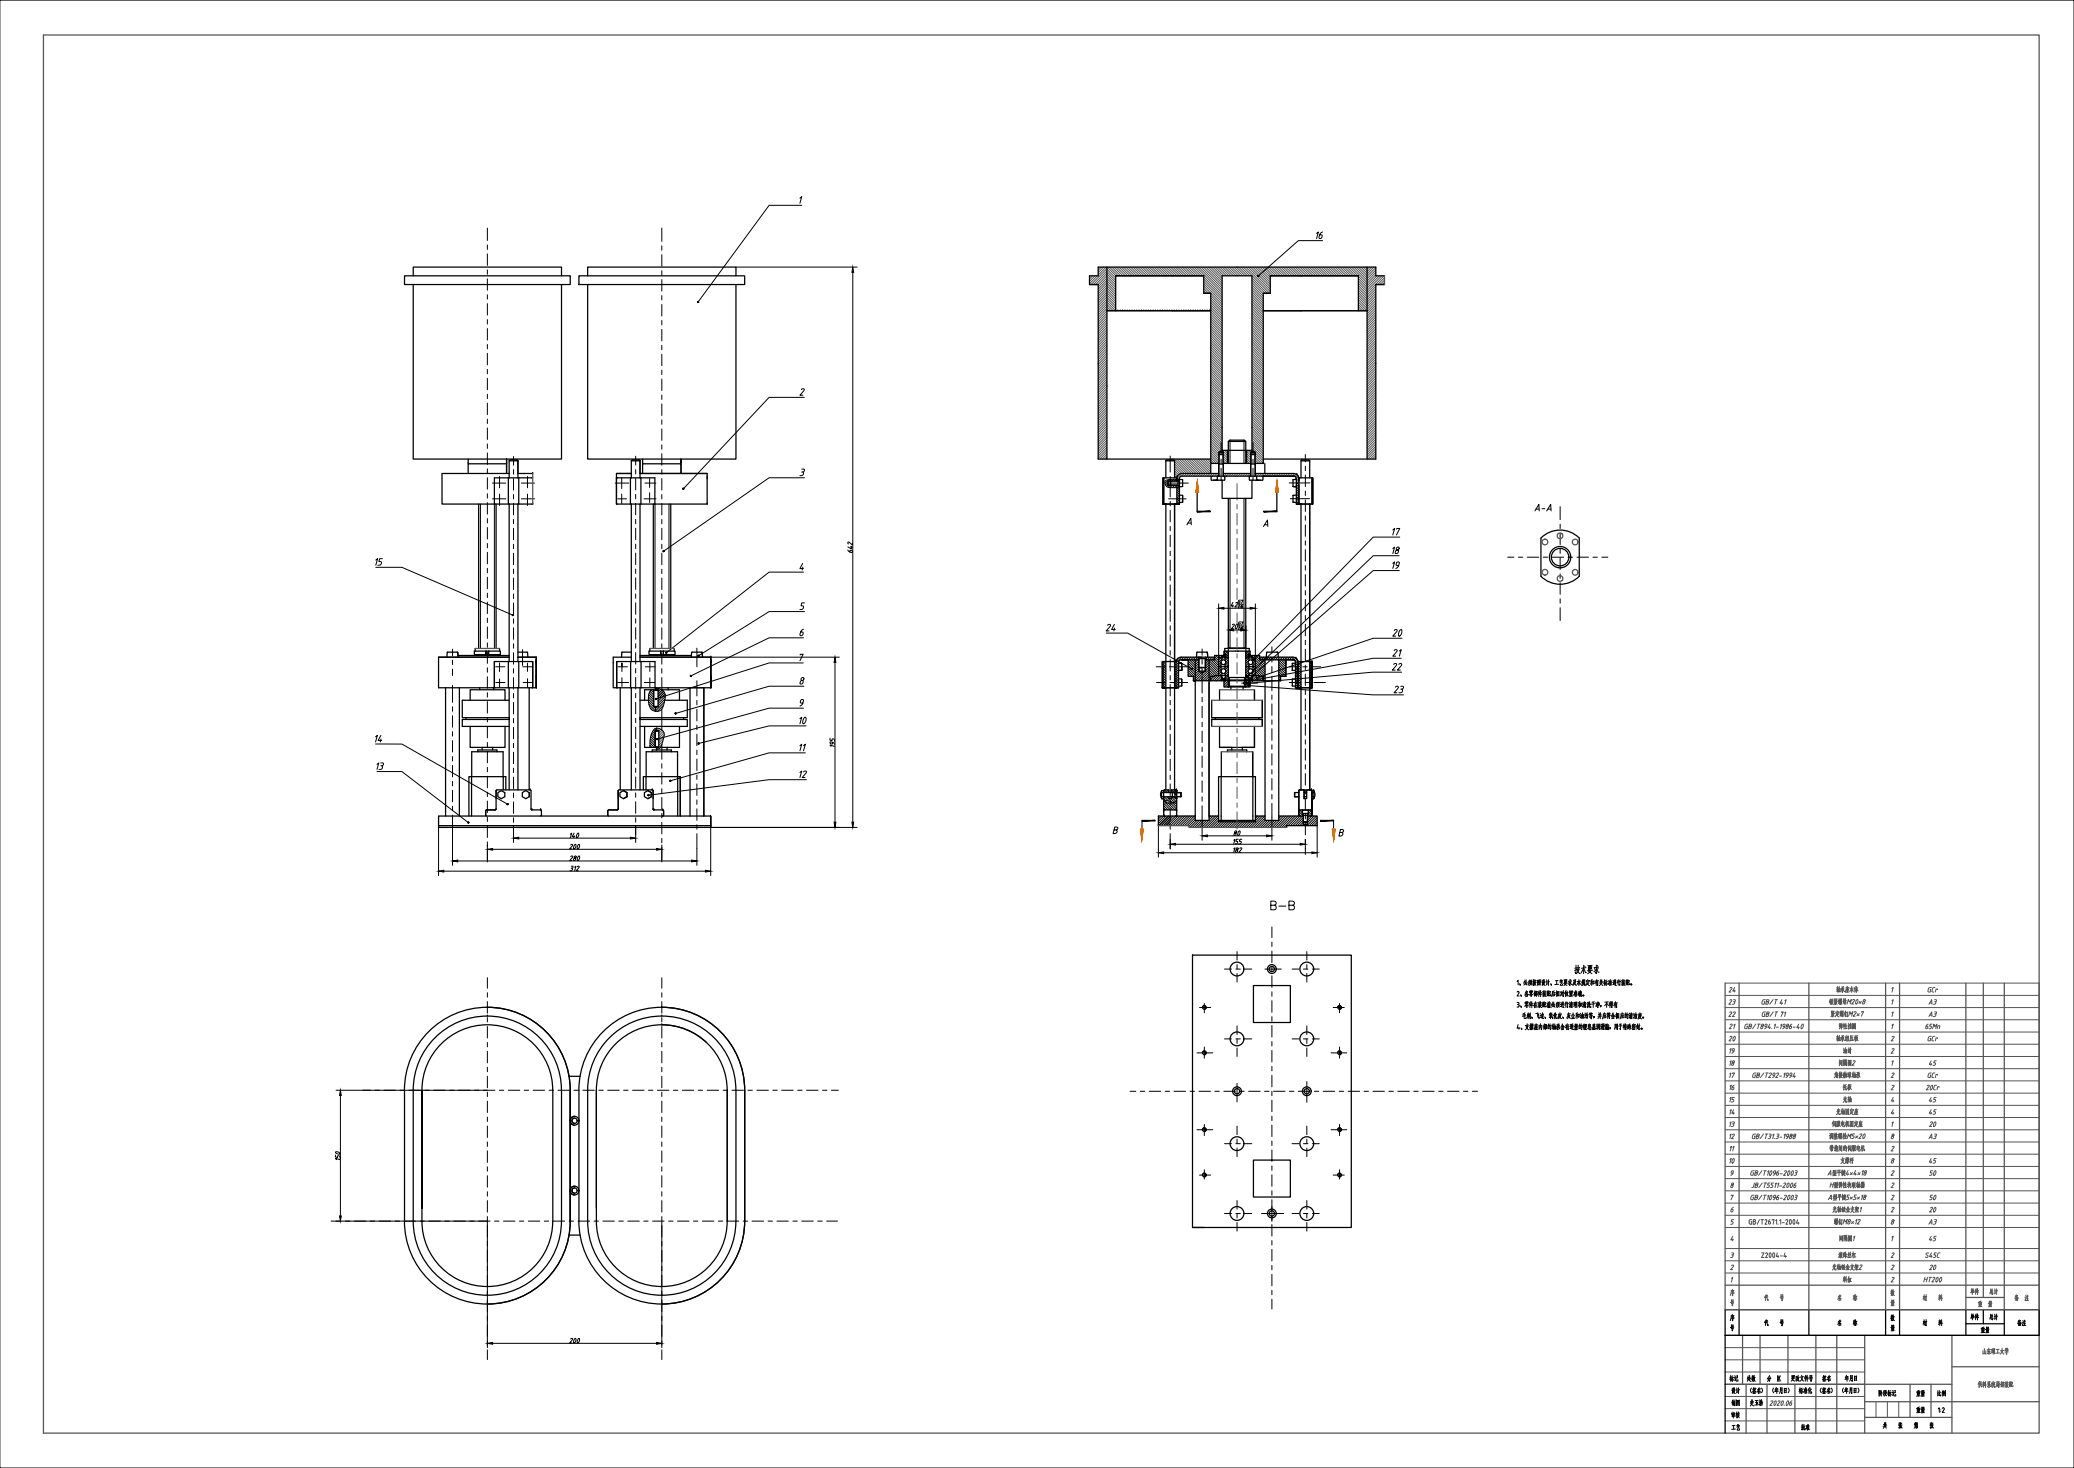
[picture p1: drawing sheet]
<svg xmlns="http://www.w3.org/2000/svg" width="1189mm" height="841mm" viewBox="0 0 1189 841" stroke-linecap="round" stroke-linejoin="round" font-family="sans-serif">
<defs><g id="words">
<text font-size="8.8" x="727" y="522">B-B</text>
<g font-size="7.5">
<text x="1101" y="761">材 料</text>
<text x="1002" y="807">史玉浩</text>
<text x="1078" y="820">共 张 第 张</text>
</g>
<g font-size="7.1">
<text x="879" y="294">A-A</text>
<text x="1010" y="761">代 号</text>
<text x="1129" y="757">单件</text>
<text x="1135" y="765">重量</text>
<text x="991" y="793">标记</text>
<text x="1000" y="793">处数</text>
<text x="1012" y="793">分 区</text>
<text x="1026" y="793">更改文件号</text>
<text x="1044" y="793">签名</text>
<text x="1057" y="793">年月日</text>
<text x="992" y="800">设计</text>
<text x="1030" y="800">标准化</text>
<text x="1076" y="801">阶段标记</text>
<text x="1098" y="801">重量</text>
<text x="1110" y="801">比例</text>
<text x="992" y="814">审核</text>
<text x="1098" y="811">重量</text>
<text x="1032" y="821">批准</text>
</g>
<g font-size="7.1" fill="#545454">
<text x="1052" y="570">轴承座本体</text>
<text x="1048" y="584">紧定螺钉M2*7</text>
<text x="1053" y="591">弹性挡圈</text>
<text x="1052" y="598">轴承组压板</text>
<text x="1053" y="612">间隔圈2</text>
<text x="1051" y="619">角接触球轴承</text>
<text x="1056" y="626">托板</text>
<text x="1056" y="633">光轴</text>
<text x="1052" y="640">光轴固定座</text>
<text x="1049" y="647">伺服电机固定座</text>
<text x="1048" y="661">带抱闸的伺服电机</text>
<text x="1054" y="668">支撑杆</text>
<text x="1048" y="682">H型弹性块联轴器</text>
<text x="1050" y="696">光轴钣金支架1</text>
<text x="1054" y="712">间隔圈1</text>
<text x="1053" y="722">滚珠丝杠</text>
<text x="1050" y="729">光轴钣金支架2</text>
<text x="1056" y="736">料缸</text>
<text x="1129" y="743">单件</text>
<text x="1140" y="743">总计</text>
<text x="1010" y="746">代 号</text>
<text x="1052" y="746">名 称</text>
<text x="1101" y="746">材 料</text>
<text x="1154" y="746">备 注</text>
<text x="1133" y="750">重 量</text>
<text x="1136" y="777">山东理工大学</text>
<text x="1133" y="796">供料系统局部装配</text>
</g>
<g font-size="6.6" fill="#545454">
<text x="1056" y="605">油封</text>
<text x="1048" y="654">调整螺栓M5*20</text>
<text x="1047" y="689">A型平键5*5*18</text>
<text x="1051" y="703">螺钉M8*12</text>
</g>
<g font-size="6.6">
<text x="1052" y="761">名 称</text>
<text x="1140" y="757">总计</text>
<text x="1156" y="761">备注</text>
<text x="992" y="806">制图</text>
<text x="992" y="821">工艺</text>
</g>
<g font-size="6.2" fill="#545454">
<text x="990" y="570">24</text>
<text x="1104" y="570">GCr</text>
<text x="990" y="598">20</text>
<text x="1104" y="598">GCr</text>
<text x="991" y="605">19</text>
<text x="991" y="612">18</text>
<text x="1105" y="612">45</text>
<text x="996" y="647" transform="rotate(-90 996 647)">13</text>
<text x="1105" y="647">20</text>
<text x="991" y="654">12</text>
<text x="1105" y="654">A3</text>
<text x="1003" y="689">GB/T1096-2003</text>
<text x="1105" y="689">50</text>
<text x="1105" y="696">20</text>
<text x="1105" y="703">A3</text>
<text x="1105" y="712">45</text>
<text x="1103" y="722">S45C</text>
</g>
<g font-size="5.7" fill="#545454">
<text x="990" y="576">23</text>
<text x="1009" y="576">GB/T 41</text>
<text x="1105" y="576">A3</text>
<text x="990" y="583">22</text>
<text x="1009" y="583">GB/T 71</text>
<text x="1105" y="583">A3</text>
<text x="990" y="591">21</text>
<text x="999" y="591">GB/T894.1-1986-40</text>
<text x="1103" y="591">65Mn</text>
<text x="991" y="618">17</text>
<text x="1004" y="618">GB/T292-1994</text>
<text x="1104" y="618">GCr</text>
<text x="1103" y="625">20Cr</text>
<text x="991" y="633">15</text>
<text x="1105" y="633">45</text>
<text x="991" y="640">14</text>
<text x="1105" y="640">45</text>
<text x="995" y="667" transform="rotate(-90 995 667)">10</text>
<text x="1105" y="667">45</text>
<text x="1003" y="675">GB/T1096-2003</text>
<text x="1105" y="675">50</text>
<text x="1003" y="682">JB/T5511-2006</text>
<text x="1105" y="728">20</text>
<text x="1102" y="736">HT200</text>
</g>
<g font-size="5.3" fill="#545454">
<text x="995" y="625" transform="rotate(-90 995 625)">16</text>
<text x="995" y="661" transform="rotate(-90 995 661)">11</text>
<text x="995" y="749" transform="rotate(-90 995 749)">序 号</text>
<text x="1087" y="749" transform="rotate(-90 1087 749)">数 量</text>
</g>
<g font-size="5.3">
<text x="995" y="764" transform="rotate(-90 995 764)">序 号</text>
<text x="1087" y="764" transform="rotate(-90 1087 764)">数 量</text>
</g>
</g></defs>
<!-- layer: 0 -->
<g fill="none" stroke="#000" stroke-width=".57">
<path d="M0 0h1189v841h-1189M1004 795a1.8 1.8 0 0 0 0 3M1005 797v1M1005 795v1M1005 796h.1M1005 797l1 1M1006 796l1 1M1006 796l-2 2M1006 796h-1M1006 797h-1M1006 795v1M1006 797v1"/>
<path d="M1006 796h.1M1006 798h-1M1007 796h-1M1008 796h.1M1008 797v1M1008 797h1v1M1008 796h1l-2 2M1008 795l-1 1M1009 798h-1M1010 795a1.8 1.8 0 0 1 0 3M1017 795a1.8 1.8 0 0 0 0 3M1018 796v1"/>
<path d="M1018 795l-1 1M1019 796v2M1019 796h-1M1019 797h-2M1021 795l-1 3M1021 796h.1M1021 797h.1M1022 795v3h-1M1022 795h-1M1023 795v3M1023 796l1-1v3M1024 796l-1 1"/>
<path d="M1024 798h-1M1025 795a1.8 1.8 0 0 1 0 3M1044 795a1.8 1.8 0 0 0 0 3M1045 797v1M1045 795v1M1045 796h.1M1045 797l1 1M1046 796l1 1M1046 796l-2 2M1046 796h-1M1046 797h-1M1046 795v1"/>
<path d="M1046 797v1M1046 796h.1M1046 798h-1M1047 796h-1M1048 796h.1M1048 797v1M1048 797h1v1M1048 796h1l-2 2M1048 795l-1 1M1049 798h-1M1050 795a1.8 1.8 0 0 1 0 3M1057 795a1.8 1.8 0 0 0 0 3"/>
<path d="M1058 796v1M1058 795l-1 1M1059 796v2M1059 796h-1M1059 797h-2M1061 795l-1 3M1061 796h.1M1061 797h.1M1062 795v3h-1M1062 795h-1M1063 795v3M1063 796l1-1v3"/>
<path d="M1064 796l-1 1M1064 798h-1M1065 795a1.8 1.8 0 0 1 0 3M1111 807h1v2M1112 808h.1M1112 809h.1M1114 807h1l-2 2h2M1114 806l-1 1"/>
</g>
<g fill="none" stroke="#545454" stroke-width=".72">
<path d="M25 20h1144v801h-1144M989 765h180M999 765v28M1009 765v28M1025 765v28M1041 765v56M1053 765v56M1069 765v56M1119 765v28M989 793h130v28M1001 793v28M1013 793v28"/>
<path d="M1029 793v28M1095 793v19M1107 793v19M1119 783h50M1069 803h100M1069 812h50"/>
</g>
<g fill="none" stroke="#545454" stroke-width=".57">
<path d="M635 177v1M635 176l2 2M635 174l3 4M635 173l4 5M635 172l5 5M694 239l7 7M694 238l7 7M694 237l7 6M694 235l7 7M694 234l7 6M694 233l7 6M694 231l7 7"/>
<path d="M694 260l5 4M694 258l5 5M694 257l5 4M694 256l5 4M694 254l5 5M694 253l6 6M694 251l10 10M694 250l7 7M694 249l7 6M694 247l7 7M694 246l7 7M694 245l7 6"/>
<path d="M694 243l7 7M694 242l7 7M694 241l7 6M701 260l3 2M702 258l2 2M703 258h1M715 260l2 2M715 259l2 2M715 258l2 2M717 258l1 1M718 258l1 1M718 256l6 7"/>
<path d="M718 255l6 6M719 259l5 5M671 263v1M672 263v1M673 263l8 8M673 272l2 2M673 271l2 2M673 270l3 2M673 268l3 4M673 267l4 4M673 266l6 5M673 264l7 7"/>
<path d="M675 263l8 8M676 263l8 8M677 263l9 8M679 263l8 8M680 263l8 8M681 263l9 8M683 263l8 8M684 263l8 8M685 263l9 8M687 263l7 7M688 263l6 6M689 263l5 5"/>
<path d="M691 263l3 3M692 263l3 3M693 263l3 3M694 262l3 4M694 261l5 5M701 265v1M701 264l2 2M701 263l3 2M701 261l3 3M715 265v1M715 264l1 2M715 263l2 2"/>
<path d="M715 261l2 3M719 265l1 1M719 263l3 3M719 262l4 4M719 261l5 4M377 394l-1 1M378 395h-1M379 395l-2 1M380 395l-3 3M380 396l-3 3M381 397l-3 3M381 398l-1 1"/>
<path d="M989 779h80M989 772h80M989 793h80M989 786h80M989 814h80M989 807h80M989 800h80M1075 803v9M1082 803v9M1088 803v9"/>
</g>
<!-- layer: 0 -->
<path d="M989 750h180v15h-180zM997 750v15M1037 750v15M1081 750v15M1089 750v15M1127 758h22M1127 750v15M1149 750v15M989 765v56" fill="none" stroke="#000" stroke-width=".72"/>
<!-- layer: 1 -->
<g fill="none" stroke="#000" stroke-width=".72">
<path d="M232 158h95v5h-95zM237 158v-5h85v5M332 158h95v5h-95zM337 158v-5h85v5M237 163v100h85v-100M337 163v100h85v-100M268 263v2M290 263v2zM290 266v5v-5h-22v5M291 274v15h1M291 274h14M292 271h-39v18h30v-15h8"/>
<path d="M292 264h5M292 264v10M296 264h1v7h8M296 264h-4M296 264h1M297 264v10M297 274v15M361 274h-8v15M362 274h-1v15M362 271h-9v18M362 264h4h1M362 264h5"/>
<path d="M362 274h5M362 264v10M367 271h38v3M367 274v15M367 264v10M368 263v2M390 266v5v-5h-22v5M390 263v2zM405 273v16h-30v-15h-8M667 274v15M745 274v2M745 278v11"/>
<path d="M752 274v15M284 289h7M292 289h5M292 289v90M297 289v90M297 289h8M353 289h22M362 289v90M367 289v90M678 284v4M256 374v2M257 374h5"/>
<path d="M272 372v1M273 375v1M280 373h-8v2h7v-2v2h1M280 373h7v2h-7zM283 379v15h8M283 379h22M286 375v1M286 372v1M291 379v15h6M292 376h-41v18h32v-15M292 376h-29l-1-2 1 2M297 376h10"/>
<path d="M297 374h5M297 379v15M302 374l1 2M305 379v15h-8M305 379v15h2M307 378v16zM307 376v5M307 380v-2v3M353 379v15M356 374v2M357 374h5M361 379h-8v15"/>
<path d="M362 376h-10v18h1M367 376h40v18M367 376h29M367 379h8v15M373 372v1M373 375v1M380 373h-1v2h-7v-2h7v2h1M380 373h7v2h-7zM386 375v1M386 372v1M396 374v2M397 374h5"/>
<path d="M402 374l1 2M407 378v16zM667 379v15M737 378v10M744 379v15M752 379v15M255 394v74M263 394v74M275 394v1M283 394v1M297 394v59M303 394v59"/>
<path d="M307 388v6M307 381v7M353 394h54M356 394v59M361 394v-15h6v15M362 394v59M367 394v59M377 395h-8v6M383 394v1M389 395v6M396 394v74M403 394v74"/>
<path d="M407 388v6M667 394h1zM673 394h2zM741 380v4M267 411v1M270 401v-6h19v6M270 416v12h19v-12M292 401h-27v10h27v1h-27v4h27M367 412h27v4h-27M367 401h5M367 411v1M369 416v12"/>
<path d="M381 401h13v10h-27M389 416v12h-10M392 411v1M274 431v-1h11v1M282 428v2M374 431v-1h11v1M376 429v1M382 428v2M284 453v10M285 453h19M285 454l2-1 2 1v2l-2 2-2-2zM288 453v-8h2v8"/>
<path d="M299 454l2-1 2 1v2l-2 2-2-2zM303 454v2M304 453v10M354 453v10M355 453h19M355 454l2-1 2 1v2l-2 2-2-2zM357 453l2 1v2M359 456l-2 2M369 453v-8h19v-14h-18v22M369 454l2-1 2 1v2l-2 2-2-2zM371 453l2 1v2M373 456l-2 2"/>
<path d="M374 458v-5v10M390 445v23v-23h-2v23M667 459v4M668 453h2M672 453h2M745 453v10M745 453h3M749 453h3M269 468v-23h19v-14h-18v37M278 465v2M279 464h5M305 464h5"/>
<path d="M310 465v2M348 465v2M349 464h5M375 464h5M380 465v2M407 473h-156v1h156M407 468v6v-6h-156v5M667 465v2M668 464h6M675 465v2M745 465v2M752 465v2"/>
</g>
<g fill="#000">
<circle cx="290" cy="266" r=".4"/>
<circle cx="305" cy="271" r=".4"/>
<circle cx="305" cy="289" r=".4"/>
<circle cx="405" cy="289" r=".4"/>
<circle cx="407" cy="376" r=".4"/>
<circle cx="307" cy="394" r=".4"/>
<circle cx="307" cy="388" r=".4"/>
<circle cx="407" cy="394" r=".4"/>
<circle cx="407" cy="388" r=".4"/>
<circle cx="304" cy="453" r=".4"/>
<circle cx="374" cy="453" r=".4"/>
<circle cx="305" cy="464" r=".4"/>
<circle cx="310" cy="464" r=".4"/>
<circle cx="375" cy="464" r=".4"/>
<circle cx="380" cy="464" r=".4"/>
</g>
<g fill="none" stroke="#000" stroke-width=".57">
<path d="M681 380l4 4M681 379l4 4M682 378l3 3M683 378l2 2M685 378v1M693 380l6 5M693 378l6 6M694 378l5 5M695 378l4 3M696 378l3 2M696 376l3 3M697 376l2 1"/>
<path d="M698 376l2 1M700 376h.1M718 376v1M718 376l7 6M720 379l5 6M720 378l5 6M720 376l2 2M721 376h1M722 378l3 3M724 378l1 2M725 378h.1M733 379l4 4"/>
<path d="M733 378l4 4M734 378l3 3M736 378l1 1M751 380h1M752 379h.1M372 399l3 3M372 398l3 3M372 397l3 2M373 396l2 2M373 395l2 2M374 395h1M681 387l1 1"/>
<path d="M681 385l2 3M681 384l4 4M681 383l4 4M681 381l4 4M684 390h.1M684 388l1 1M693 389l1 1M693 388l1 1M693 387l1 1M693 385l2 3M693 384l3 3M693 382l5 5"/>
<path d="M693 381l6 6M720 386l1 1M720 385l2 2M720 383l4 5M720 382l5 6M720 381l5 5M722 387v1M724 389l1 1M724 388l1 1M733 389l1 1M733 387l1 1M733 386l1 2"/>
<path d="M733 385l3 3M733 383l4 4M733 382l4 4M733 381l4 4M751 390l1 1M751 393l1 1M751 392l1 1M751 389l1 1M751 388h1M751 386l1 1M751 385l1 1M751 384h1"/>
<path d="M751 382l1 1M751 381l1 1M372 401l3 3M372 402l3 3M372 404l4 3M373 406l1 1M375 405l1 1M667 459l5 5M668 459h.1M673 460l2 1M674 459l1 1M667 460l4 4"/>
<path d="M667 464h.1M667 463l1 1M667 462l3 2M670 460l4 4M671 460l4 4M672 460l3 2"/>
</g>
<circle cx="737" cy="378" r=".2" fill="#000"/>
<circle cx="641" cy="178" r=".2" fill="#545454"/>
<path d="M635 170l5 5M694 230l7 6M718 254l6 6" fill="none" stroke="#545454" stroke-width=".57"/>
<circle cx="642" cy="178" r=".2" fill="#545454"/>
<path d="M635 169l5 5M694 229l7 6M718 252l6 7" fill="none" stroke="#545454" stroke-width=".57"/>
<circle cx="643" cy="178" r=".2" fill="#545454"/>
<path d="M635 168l5 5M694 227l7 7M718 251l6 6" fill="none" stroke="#545454" stroke-width=".57"/>
<circle cx="645" cy="178" r=".2" fill="#545454"/>
<path d="M635 166l5 5M694 226l7 6M718 249l6 7" fill="none" stroke="#545454" stroke-width=".57"/>
<circle cx="646" cy="178" r=".2" fill="#545454"/>
<path d="M635 165l5 5M694 225l7 6M718 248l6 7" fill="none" stroke="#545454" stroke-width=".57"/>
<circle cx="648" cy="178" r=".2" fill="#545454"/>
<path d="M635 164l5 5M694 223l7 7M718 247l6 6" fill="none" stroke="#545454" stroke-width=".57"/>
<circle cx="649" cy="178" r=".2" fill="#545454"/>
<path d="M635 162l5 5M694 222l7 6M718 245l6 7" fill="none" stroke="#545454" stroke-width=".57"/>
<circle cx="650" cy="178" r=".2" fill="#545454"/>
<path d="M635 161l5 5M694 220l7 7M718 244l6 7" fill="none" stroke="#545454" stroke-width=".57"/>
<circle cx="652" cy="178" r=".2" fill="#545454"/>
<path d="M635 160l5 5M694 219l7 7M718 243l6 6" fill="none" stroke="#545454" stroke-width=".57"/>
<circle cx="653" cy="178" r=".2" fill="#545454"/>
<path d="M635 158l5 5M694 218l7 6M718 241l6 7" fill="none" stroke="#545454" stroke-width=".57"/>
<circle cx="654" cy="178" r=".2" fill="#545454"/>
<path d="M635 157l5 5M694 216l7 7M718 240l6 7" fill="none" stroke="#545454" stroke-width=".57"/>
<circle cx="656" cy="178" r=".2" fill="#545454"/>
<path d="M635 156l5 5M694 215l7 7M718 239l6 6" fill="none" stroke="#545454" stroke-width=".57"/>
<circle cx="657" cy="178" r=".2" fill="#545454"/>
<path d="M635 154l5 5M694 214l7 6M718 237l6 7" fill="none" stroke="#545454" stroke-width=".57"/>
<circle cx="658" cy="178" r=".2" fill="#545454"/>
<path d="M635 153l5 5M694 212l7 7M718 236l6 7" fill="none" stroke="#545454" stroke-width=".57"/>
<circle cx="660" cy="178" r=".2" fill="#545454"/>
<path d="M636 153l5 5M694 211l7 7M718 235l6 6" fill="none" stroke="#545454" stroke-width=".57"/>
<circle cx="661" cy="178" r=".2" fill="#545454"/>
<path d="M637 153l5 5M694 210l7 6M718 233l6 7" fill="none" stroke="#545454" stroke-width=".57"/>
<circle cx="662" cy="178" r=".2" fill="#545454"/>
<path d="M639 153l5 5M694 208l7 7M718 232l6 6" fill="none" stroke="#545454" stroke-width=".57"/>
<circle cx="664" cy="178" r=".2" fill="#545454"/>
<path d="M640 153l5 5M694 207l7 7M718 231l6 6" fill="none" stroke="#545454" stroke-width=".57"/>
<circle cx="665" cy="178" r=".2" fill="#545454"/>
<path d="M641 153l5 5M694 206l7 6M718 229l6 7" fill="none" stroke="#545454" stroke-width=".57"/>
<circle cx="666" cy="178" r=".2" fill="#545454"/>
<path d="M643 153l5 5M694 204l7 7M718 228l6 6" fill="none" stroke="#545454" stroke-width=".57"/>
<circle cx="668" cy="178" r=".2" fill="#545454"/>
<path d="M644 153l5 5M694 203l7 6M718 227l6 6" fill="none" stroke="#545454" stroke-width=".57"/>
<circle cx="669" cy="178" r=".2" fill="#545454"/>
<path d="M645 153l5 5M694 202l7 6M718 225l6 7" fill="none" stroke="#545454" stroke-width=".57"/>
<circle cx="670" cy="178" r=".2" fill="#545454"/>
<path d="M647 153l5 5M694 200l7 7M718 224l6 6" fill="none" stroke="#545454" stroke-width=".57"/>
<circle cx="672" cy="178" r=".2" fill="#545454"/>
<path d="M648 153l5 5M694 199l7 6M718 223l6 6" fill="none" stroke="#545454" stroke-width=".57"/>
<circle cx="673" cy="178" r=".2" fill="#545454"/>
<path d="M649 153l5 5M694 198l7 6M718 221l6 7" fill="none" stroke="#545454" stroke-width=".57"/>
<circle cx="674" cy="178" r=".2" fill="#545454"/>
<path d="M651 153l5 5M694 196l7 7M718 220l6 6" fill="none" stroke="#545454" stroke-width=".57"/>
<circle cx="676" cy="178" r=".2" fill="#545454"/>
<path d="M652 153l5 5M694 195l7 6M718 219l6 6" fill="none" stroke="#545454" stroke-width=".57"/>
<circle cx="677" cy="178" r=".2" fill="#545454"/>
<path d="M654 153l5 5M694 194l7 6M718 217l6 7" fill="none" stroke="#545454" stroke-width=".57"/>
<circle cx="679" cy="178" r=".2" fill="#545454"/>
<path d="M655 153l5 5M694 192l7 7M718 216l6 6" fill="none" stroke="#545454" stroke-width=".57"/>
<circle cx="680" cy="178" r=".2" fill="#545454"/>
<path d="M656 153l5 5M694 191l7 6M718 214l6 7" fill="none" stroke="#545454" stroke-width=".57"/>
<circle cx="681" cy="178" r=".2" fill="#545454"/>
<path d="M658 153l5 5M694 189l7 7M718 213l6 7" fill="none" stroke="#545454" stroke-width=".57"/>
<circle cx="683" cy="178" r=".2" fill="#545454"/>
<path d="M659 153l5 5M694 188l7 7M718 212l6 6" fill="none" stroke="#545454" stroke-width=".57"/>
<circle cx="684" cy="178" r=".2" fill="#545454"/>
<path d="M660 153l5 5M694 187l7 6M718 210l6 7" fill="none" stroke="#545454" stroke-width=".57"/>
<circle cx="685" cy="178" r=".2" fill="#545454"/>
<path d="M662 153l5 5M694 185l7 7M718 209l6 7" fill="none" stroke="#545454" stroke-width=".57"/>
<circle cx="687" cy="178" r=".2" fill="#545454"/>
<path d="M663 153l5 5M694 184l7 7M718 208l6 6" fill="none" stroke="#545454" stroke-width=".57"/>
<circle cx="688" cy="178" r=".2" fill="#545454"/>
<path d="M664 153l5 5M694 183l7 6M718 206l6 7" fill="none" stroke="#545454" stroke-width=".57"/>
<circle cx="689" cy="178" r=".2" fill="#545454"/>
<path d="M666 153l5 5M694 181l7 7M718 205l6 7" fill="none" stroke="#545454" stroke-width=".57"/>
<circle cx="691" cy="178" r=".2" fill="#545454"/>
<path d="M667 153l5 5M694 180l7 7M718 204l6 6" fill="none" stroke="#545454" stroke-width=".57"/>
<circle cx="692" cy="178" r=".2" fill="#545454"/>
<path d="M668 153l5 5M694 179l7 6M718 202l6 7" fill="none" stroke="#545454" stroke-width=".57"/>
<circle cx="693" cy="178" r=".2" fill="#545454"/>
<g fill="none" stroke="#545454" stroke-width=".57">
<path d="M625 158h.1M626 158l-1 2M628 158l-3 3M629 158l-4 5M630 153h.1M631 153l-1 2M633 153l-3 3M634 153l-4 5M635 154l-10 9M635 155l-8 8M635 157l-7 6M635 158l-6 5"/>
<path d="M635 159l-5 5M670 153l5 5M671 153l5 5M672 153l5 5M674 153l5 5M675 153l5 5M676 153l5 5M678 153l5 5M679 153l5 5M680 153l5 5M682 153l5 5M683 153l5 5"/>
<path d="M685 153l4 5M686 153l15 15M687 153l14 13M689 153l12 12M690 153l11 11M690 160l11 10M690 159l11 10M691 153l10 9M693 153l8 8M694 153l7 7M695 153l6 5M697 153l5 5"/>
<path d="M698 153l5 5M699 153l5 5M701 153l5 5M702 153l5 5M703 153l5 5M705 153l5 5M706 153l5 5M707 153l5 5M709 153l5 5M710 153l5 5M711 153l5 5M713 153l15 15"/>
<path d="M714 153l14 14M715 153l13 13M717 153l11 11M718 159l8 9M718 153l10 10M720 153l8 9M721 153l7 7M722 153l6 6M724 153l5 5M725 153l5 5M726 153l5 5M728 153l5 5"/>
<path d="M729 153l5 5M730 153l5 5M732 153l5 5M733 153l5 5M734 153l5 5M736 153l5 5M737 153l5 5M738 153l5 5M740 153l5 5M741 153l5 5M742 153l5 5M744 153l5 5"/>
<path d="M745 153l5 5M746 153l5 5M748 153l5 5M749 153l5 5M750 153l5 5M752 153l5 5M753 153l5 5M755 153l5 5M756 153l5 5M757 153l5 5M759 153l5 5M760 153l5 5"/>
<path d="M761 153l5 5M763 153l5 5M764 153l5 5M765 153l5 5M767 153l5 5M768 153l5 5M769 153l5 5M771 153l5 5M772 153l5 5M773 153l5 5M775 153l9 9M776 153l8 8"/>
<path d="M777 153l7 6M779 160l5 5M779 158l5 5M779 153l5 5M780 153l4 4M781 153l3 2M783 153l1 1M635 161l-5 5M635 162l-5 5M635 163l-5 5M635 165l-5 5M635 166l-5 5"/>
<path d="M635 167l-5 5M635 169l-5 5M635 170l-5 5M635 171l-5 5M635 173l-5 5M635 174l-5 5M635 175l-5 5M635 177l-5 5M635 178l-5 5M635 179l-5 5M690 168h.1M690 167l1 1"/>
<path d="M690 165l3 3M690 164l11 10M690 163l11 10M690 161l11 11M694 177l7 7M694 176l7 7M694 175l7 6M694 173l7 7M694 172l7 6M694 171l7 6M694 169l7 7M718 179l6 7"/>
<path d="M718 178l6 7M718 177l6 6M718 175l6 7M718 174l6 7M718 173l6 6M718 171l6 7M718 170l6 7M718 169l6 6M718 167l6 7M718 166l6 6M718 165l6 6M718 163l6 7"/>
<path d="M718 162l6 6M718 161l7 7M779 177l1 1M779 176l2 2M779 174l3 4M779 173l5 5M779 172l5 5M779 170l5 5M779 169l5 5M779 168l5 5M779 166l5 5M779 165l5 5"/>
<path d="M779 164l5 5M779 162l5 5M779 161l5 5M635 181l-5 5M635 182l-5 5M635 184l-5 4M635 185l-5 5M635 186l-5 5M635 188l-5 5M635 189l-5 5M635 190l-5 5M635 192l-5 5"/>
<path d="M635 193l-5 5M635 194l-5 5M635 196l-5 5M635 197l-5 5M635 198l-5 5M635 200l-5 5M718 200l6 6M718 198l6 7M718 197l6 6M718 196l6 6M718 194l6 7M718 193l6 6"/>
<path d="M718 192l6 6M718 190l6 7M718 189l6 6M718 188l6 6M718 186l6 7M718 185l6 6M718 183l6 7M718 182l6 7M718 181l6 6M635 201l-5 5M635 202l-5 5M635 204l-5 5"/>
<path d="M635 205l-5 5M635 206l-5 5M635 208l-5 5M635 209l-5 5M635 210l-5 5M635 212l-5 5M635 213l-5 5M635 214l-5 5M635 216l-5 5M635 217l-5 5M635 219l-5 5M635 220l-5 5"/>
<path d="M718 201l6 6M635 221l-5 5M635 223l-5 5M635 224l-5 5M635 225l-5 5M635 227l-5 5M635 228l-5 5M635 229l-5 5M635 231l-5 5M635 232l-5 5M635 233l-5 5M635 235l-5 5"/>
<path d="M635 236l-5 5M635 237l-5 5M635 239l-5 5M635 240l-5 5M635 241l-5 5M635 243l-5 5M635 244l-5 5M635 245l-5 5M635 247l-5 5M635 248l-5 5M635 250l-5 5M635 251l-5 5"/>
<path d="M635 252l-5 5M635 254l-5 5M635 255l-5 5M635 256l-5 5M635 258l-5 5M635 259l-5 4M635 260l-3 3M635 262l-2 1M676 274l-1 1M677 271l-2 3M679 271l-2 2M680 271l-1 2"/>
<path d="M681 271l-1 2M683 271l-2 2M684 271l-1 2M686 271l-2 2M687 271l-2 2M688 271l-1 2M690 271l-2 2M691 271l-2 2M692 271l-1 2M694 271l-2 2M695 271l-2 2M696 271l-1 2"/>
<path d="M698 271l-2 2M699 272l-2 1M702 271l-1 1M703 271l-1 2M704 271l-1 2M706 271l-2 2M707 271l-1 2M708 271l-1 2M710 271l-2 2M711 271l-1 2M712 271l-1 2M714 271l-2 2"/>
<path d="M715 271l-1 2M717 271l-2 2M717 272l-1 1M721 271l-1 1M722 271l-2 2M723 271l-1 2M725 271l-2 2M726 271l-2 2M727 271l-1 2M729 271l-2 2M730 271l-2 2M731 271l-1 2"/>
<path d="M733 271l-2 2M734 271l-1 2M735 271l-1 2M737 271l-2 2M738 271l-1 2M739 271l-1 2M741 271l-2 2M742 271l-1 2M743 272l-1 1M744 272l-1 1M744 273l-1 1M745 274l-2 2"/>
<path d="M745 276l-2 1"/>
</g>
<!-- layer: 1 -->
<g fill="none" stroke="#000" stroke-width=".72">
<path d="M640 158h50M625 163h4M635 178h37M690 168h4M694 178h-22h22M667 274v15v-15M668 264h1h4M668 264h5M668 264v10M672 263h22M673 264v10M675 278v11h1"/>
<path d="M675 274h.1M675 274h-8v15M675 274v2M676 275h2v4M676 275v3M676 274v5M676 279v5M678 273h38M678 271h21M678 279h-2M694 271v-5h5v7M694 265l1 1"/>
<path d="M701 275v11h8M701 266h16M701 271h16M721 266h4M722 271h20M724 273h18M725 266v5M741 279h2M743 275h-2v4M743 279h.1M743 275h.1M743 274v15h2v-15"/>
<path d="M746 264h4h1M746 264h5M746 264v10M751 264v10M752 274h-7v2M752 274v15v-15v15M667 289h1zM668 289h6h-1M668 289h-1h7M668 289v90M673 289h1M673 289v90"/>
<path d="M675 289h1zM676 284v3M676 284h2v4M676 284v4M676 288v1M678 288h-2M741 288h2M743 284h-2v4M743 289h2M745 289h1zM745 289h1v90M745 289h6"/>
<path d="M751 289v90M667 379h-1v15M674 380v14h2M674 379v1M674 380v-1h-7v15M676 380v9M677 378h10M681 378v10h3v2M686 374v2M686 374h6M691 378h.1M692 376v-2v2"/>
<path d="M702 375v-2h15v2h-1h1M702 375h1zM702 372v1M703 375v1h-7M707 372h6M716 375v1h6M716 372v1M726 374v2M726 374h6M733 374v2M741 378h-4v10h-3v2h-10v-2M743 380v14"/>
<path d="M743 380h-2M752 379v15zM752 379v15v-15v15M667 394h6M673 394h1h-8h2v59M673 394v59h1M674 394h2M676 390v2M676 389v4M676 393v1M676 389h1M677 380h-1v4h1"/>
<path d="M677 393h-1M677 389v4M677 380v4zM685 390h.1M685 390h-1h1M685 390v78M693 390v80M693 391v77M694 388v2h-9M699 395v6M704 391v3M713 394v1"/>
<path d="M719 395v6M725 390v80M741 389v4M741 384h2M741 393h2M743 394h1zM743 389h-2M743 394h2zM744 394v-15h8v15M745 394h1M746 394h-1h6M746 394h-2h8h-1"/>
<path d="M746 394v59M751 394h1M751 394v59M695 411h26M695 416v-4h29v4M695 411h2M695 401v10M697 411h27M697 411v1M699 416v12M719 416v12M721 411h3"/>
<path d="M721 411v1M724 401v10M699 428h20M699 428h7v2M700 431v37M704 431v-1h11v1M718 431v14M719 428h-7v2M666 454h1M666 456h1v2h-1M666 453h1M667 453v1"/>
<path d="M667 453h.1M670 453v1h2v-1M670 456h2v2h-2zM675 456v9M675 453v1M675 454v2M675 454h2M675 456h2M677 454v2M677 456h.1M718 445h-19v23M742 454v2h3h-3v-2h3"/>
<path d="M745 453v14M745 453h3v5h1v-5h3M748 454h1M748 456h1M752 453v10v-5h1h-1v-2M753 453h-1v1h1M753 456h-1v-2v3M664 468v5M667 463v4M718 468v-23h2v23M733 468h14M745 464h7"/>
<path d="M750 468h5v5h-17v1M752 463v4zM752 463v-5v5"/>
</g>
<g fill="none" stroke="#000" stroke-width=".57">
<path d="M669 277l-1 1M670 278l-1 1M670 275l-2 2M671 278l-1 1M671 275l-1 1M672 278l-1 1M673 275l-1 1M673 278l-1 1M674 275l-1 1M675 279l1 2M675 275h.1M675 275v1"/>
<path d="M675 278l-2 1M675 278l1 1M675 275h1M743 279l2 1M743 278l2 1M744 277l1 1M675 285l1 1M675 289h.1M675 287l1 2M675 286l1 1M675 283l1 2M675 282l1 1"/>
<path d="M675 280l1 2M743 284l2 2M743 288v1M743 287l2 2M743 286l2 1M743 283l2 2M743 282l2 1M743 280l2 2M667 379l1 2M668 379h.1M673 379l1 1M685 378h.1"/>
<path d="M687 378l-2 1M687 379l-2 2M692 378l-1 1M693 378l-2 2M693 380l-2 2M700 376l1 1M701 376h.1M701 376h-1M702 377h.1M702 376h1M702 376h.1M716 377h.1"/>
<path d="M716 376h.1M717 376h1M717 376h.1M718 376l-1 1M723 376l-1 2M724 376l-1 2M726 376l-2 2M727 376l-1 2M728 376l-1 2M730 376l-2 2M731 376l-1 2M732 376l-1 2"/>
<path d="M734 376l-2 2M735 376l-1 2M737 376l-2 2M738 376l-2 2M739 376l-1 2M741 376l-2 2M742 377l-2 1M743 377l-1 1M743 378l-1 1M744 379l-1 1M744 380l-1 1M744 380l2 1"/>
<path d="M745 379l1 1M667 390l1 1M667 382l1 1M667 394h.1M667 392l1 2M667 391l1 2M667 388l1 2M667 387l1 2M667 386l1 1M667 384l1 2M667 383l1 2M667 380l1 2"/>
<path d="M673 382h1M673 394h1M673 392l1 1M673 391l1 1M673 390h1M673 388l1 1M673 387l1 1M673 386h1M673 384l1 1M673 383l1 1M673 380l1 1M687 380l-2 2"/>
<path d="M687 381l-2 2M687 383l-2 2M687 384l-2 2M688 385l-3 3M689 385l-4 4M691 384l-6 6M693 381l-2 2M693 382l-2 2M693 384l-6 6M693 385l-5 5M693 386l-4 4M693 388l-2 2"/>
<path d="M693 389l-1 1M695 388h-1M696 388l-2 1M696 387h.1M698 387l-3 3M699 387l-3 3M700 387l-3 3M700 388l-1 2M701 389l-1 1M702 389v1M716 389h.1M717 389l-1 1"/>
<path d="M718 387h.1M719 387l-1 1M721 387l-3 3M722 387l-3 3M723 388l-3 2M724 389l-1 1M724 388l-2 2M743 384l1-2 2 2M743 388l1-2 2 2M743 389l1-1 2 1M743 393l1-1 2 1M743 382v1l1-2 2 2"/>
<path d="M744 391l-1 1zM744 390l2 2M744 384l-1 1M744 385l-1 2M744 389l-1 2M744 393l-1 1M744 393l1 1M744 389l2 2M744 385l2 2M744 384l2 1M667 457l1 2M667 453v1"/>
<path d="M667 456l3 3M667 453l2 1M669 456l3 4M669 453l1 1M671 458l2 2M672 453l1 1M672 457l2 2M673 453h1M673 457l2 1M674 453h1M664 468h.1M666 468l-2 1"/>
<path d="M667 468l-3 3M668 468l-4 4M670 468l-6 5M671 468l-5 5M672 468l-5 5M674 468l-6 5M675 468l-5 5 1-1M677 468l-6 5M678 468l-6 5M679 468l-5 5M681 468l-6 5M682 468l-6 5"/>
<path d="M683 468l-5 5M685 468l-6 5M685 468l-5 5M685 470l-3 3M686 470l-4 4M687 470l-4 4M689 470l-4 4M690 470l-4 4M692 470l-4 4M693 470l-4 4M694 468h-1M695 468l-2 2"/>
<path d="M697 468l-7 6M698 468l-6 6M699 468l-6 6M699 470l-5 4M699 471l-3 3M700 471l-3 3M702 471l-4 3M703 471l-3 3M704 471l-3 3M706 471l-4 3M707 471l-3 3M708 471l-3 3"/>
<path d="M710 471l-4 3M711 471l-3 3M712 471l-3 3M714 471l-4 3M715 471l-3 3M716 471l-3 3M718 471l-4 3M719 471l-3 3M721 468l-1 1M722 468l-2 2M724 468l-7 6M725 468l-7 6"/>
<path d="M725 469l-5 5M725 470l-4 4M727 470l-4 4M728 470l-4 4M729 470l-4 4M731 470l-4 4M732 470l-4 4M733 468h.1M734 468l-1 1M736 468l-7 6M737 468l-6 6M738 474h-1"/>
<path d="M738 468l-6 6M740 468l-7 6M741 468l-6 6M742 468l-6 6M744 468l-6 5M745 465l2 2M745 466l1 2M745 464l2 2M745 468l-5 5M746 464h1M747 468l-6 5M747 468l-5 5"/>
<path d="M747 470l-3 3M747 471l-2 2M747 472l-1 1M748 473h.1M750 466l1 2M750 467v1M750 465l2 2M750 464l2 2M751 468l-1 1M752 464h.1M752 468l-2 2M753 468l-3 3"/>
<path d="M755 468l-6 5M755 468l-5 5M755 470l-3 3M755 471l-2 2M755 473h.1"/>
</g>
<!-- layer: 1 -->
<g fill="#000">
<circle cx="674" cy="274" r=".4"/>
<circle cx="675" cy="274" r=".4"/>
<circle cx="743" cy="275" r=".4"/>
<circle cx="743" cy="279" r=".4"/>
<circle cx="743" cy="272" r=".4"/>
<circle cx="676" cy="289" r=".4"/>
<circle cx="674" cy="379" r=".4"/>
<circle cx="702" cy="375" r=".4"/>
<circle cx="716" cy="375" r=".4"/>
<circle cx="743" cy="377" r=".4"/>
<circle cx="752" cy="379" r=".4"/>
<circle cx="675" cy="394" r=".4"/>
<circle cx="676" cy="394" r=".4"/>
<circle cx="745" cy="394" r=".4"/>
<circle cx="674" cy="453" r=".4"/>
<circle cx="675" cy="457" r=".4"/>
<circle cx="675" cy="453" r=".4"/>
<circle cx="745" cy="453" r=".4"/>
<circle cx="752" cy="453" r=".4"/>
<circle cx="753" cy="453" r=".4"/>
<circle cx="664" cy="473" r=".4"/>
<circle cx="667" cy="467" r=".4"/>
<circle cx="674" cy="464" r=".4"/>
<circle cx="745" cy="467" r=".4"/>
<circle cx="752" cy="464" r=".4"/>
</g>
<circle cx="673" cy="391" r=".2" fill="#000"/>
<path d="M702 375h.1M702 374l2 2M702 373l2 2M703 376l1 1M704 373h.1M714 377h.1M714 375l2 2M714 374l2 1M715 373l2 2M716 373l1 1" fill="none" stroke="#000" stroke-width=".72"/>
<path d="M745 289h7" fill="none" stroke="#000" stroke-width=".72"/>
<circle cx="635" cy="263" r=".2" fill="#545454"/>
<g fill="none" stroke="#545454" stroke-width=".57">
<path d="M785 153l-1 1M786 153l-2 3M788 153l-4 4M789 153l-5 5M789 155l-5 5M789 156l-5 5M789 157l-5 5M789 158l-5 6M791 158l-7 7M792 158l-8 8M793 158l-9 10M794 159l-4 4"/>
<path d="M789 164l-5 5M789 165l-5 5M789 167l-5 5M789 168l-5 5M789 169l-5 5M789 171l-5 5M789 172l-5 5M789 174l-5 5M789 175l-5 5M789 176l-5 5M789 178l-5 5M789 179l-5 5"/>
<path d="M794 160l-3 3M794 162l-2 1M789 180l-5 5M789 182l-5 5M789 183l-5 5M789 184l-5 5M789 186l-5 5M789 187l-5 5M789 188l-5 5M789 190l-5 5M789 191l-5 5M789 192l-5 5"/>
<path d="M789 194l-5 5M789 195l-5 5M789 196l-5 5M789 198l-5 5M789 199l-5 5M789 200l-5 5M789 202l-5 5M789 203l-5 5M789 204l-5 5M789 206l-5 5M789 207l-5 5M789 209l-5 5"/>
<path d="M789 210l-5 5M789 211l-5 5M789 213l-5 5M789 214l-5 5M789 215l-5 5M789 217l-5 5M789 218l-5 5M789 219l-5 5M789 221l-5 5M789 222l-5 5M789 223l-5 5M789 225l-5 5"/>
<path d="M789 226l-5 5M789 227l-5 5M789 229l-5 5M789 230l-5 5M789 231l-5 5M789 233l-5 5M789 234l-5 5M789 235l-5 5M789 237l-5 5M789 238l-5 5M789 240l-5 5M789 241l-5 5"/>
<path d="M789 242l-5 5M789 244l-5 5M789 245l-5 5M789 246l-5 5M789 248l-5 5M789 249l-5 5M789 250l-5 5M789 252l-5 5M789 253l-5 5M789 254l-5 5M789 256l-5 5M789 257l-5 5"/>
<path d="M789 258l-5 5M789 260l-4 3M709 277v9M789 261l-2 2M789 262l-1 1M709 289v3M709 294v7M709 303v3M709 308v7M709 318v2M709 323v6M709 332v2"/>
<path d="M709 337v6M709 346v3M709 351v7M709 360v3M709 365v7M709 375v2M709 380v6M709 389v2M709 394v6M377 417h-1M378 417l-1 2M379 418l-1 1"/>
<path d="M379 418l-1 2M380 419l-2 3M381 420l-3 3M709 403v3M709 408v7M709 417v3M376 428h.1M379 427l-2 2M380 425l-2 2M380 423l-2 3M381 421l-3 3M709 422v7"/>
<path d="M709 432v2M709 437v6M709 446v2M709 451v6M709 460v3M709 465v10M989 577h180M989 570h180M989 563h180M1049 574v1h1M1049 572v2M1050 573h-1"/>
<path d="M1050 574h-1M1050 573h.1M1050 573v2M1050 574l1-1v2M1050 572v1M1050 574v2M1050 575l1 1M1051 572l-1 1M1051 572v1M1052 572v2M1052 575l-1 1M1052 573v1"/>
<path d="M1052 574v2v-1M1052 573l1 1M1052 575h1M1053 574v1M1053 574l-1 1M1053 572h-1M1053 572l-1 2M1054 573v1M1054 572v3M1054 574l1 1M1054 575h.1M1054 573h.1"/>
<path d="M1055 574h-1M1055 573l-1 1M1055 572v2M1055 575h-1M1055 572v1M1055 574v2v-1M1055 573v1M1055 574h.1M1055 575h1M1055 573h.1M1056 574v1M1056 574h-1h1"/>
<path d="M1056 572h-1M1056 572v1h-1M1057 572v3h1M1057 574h.1M1057 573h.1M1058 572v3h-1M1058 572h-1M1058 573l-2 1M1059 575v-2l1 1 1-1v2M1062 573h1l-2 2h2M1064 573a1.4 1.4 0 0 1 1 1 1.4 1.4 0 0 1-1 1zM1066 574l1 1"/>
<path d="M1067 574l-1 1M1068 573l1 1-1 1v-1l1-1zM1085 573v2M1085 566v2M989 598h180M989 591h180M989 584h180M1085 587v2M1085 580v2M1085 594h1l-2 2h1M989 619h180M989 612h180"/>
<path d="M989 605h180M1085 608v2M1085 615h1l-2 2h1M1085 601h1l-2 2h1M989 633h180M989 626h180M1085 622h1l-2 2h1M1085 636l-1 2h2M1085 629l-1 2h2M1085 637v1M1085 630v1M989 654h180"/>
<path d="M989 647h180M989 640h180M1006 650h-1v2h1v-1M1007 651h1v-1h-1v2h1v-1M1011 650l-2 2M1012 650h1M1013 650l-1 2M1014 651h1v1h-2M1014 650h1v1M1016 650h1l-1 2M1017 652h.1M1019 651v1h-1"/>
<path d="M1019 650h1l-1 1M1020 651h1M1023 650v2M1025 651h-1l1-1v1l-1 1M1026 650v1a.8 .8 0 0 1 1 1 .8 .8 0 0 1-1 0l1-2zM1028 650v1a.8 .8 0 0 1 1 1 .8 .8 0 0 1-1 0l1-2zM1085 643v2M1085 657h1l-2 2h1M1085 650v1a.8 .8 0 0 1 0 1 .8 .8 0 0 1-1 0l2-2zM989 675h180M989 668h180M989 661h180"/>
<path d="M993 678v1a.9 .9 0 0 1 0 1 .9 .9 0 0 1-1 0v-1l2-1zM993 672h-1l1-1h1l-1 1-1 1M1048 673l1-2 1 2M1048 673h1M1051 671v2M1051 671v1M1052 672v1M1052 671h-1M1052 671l-2 1M1052 671v1M1052 673h-1M1052 670v3v-1"/>
<path d="M1053 673l-2 1M1054 671v1M1054 670v4M1055 671l-1 1M1055 670l-2 1M1055 672h-2M1056 672v1M1056 670v2v-1M1056 672h.1M1056 671h.1M1056 672l2 2M1057 671l-1 3"/>
<path d="M1057 670v3M1057 671h.1M1058 671l-1 1M1058 672h-1M1058 672l-1 1M1058 671h-1M1059 671l-1 2h2M1059 672v1M1061 672l1 1M1062 672l-2 1M1064 671l-1 2h1M1064 672l-1 1"/>
<path d="M1065 672l1 1M1066 672l-1 1M1067 671h1l-1 2M1069 671v1a.8 .8 0 0 1 1 1 1 1 0 0 1-2 0l2-2zM1085 678h1l-2 2h1M1085 671h1l-2 2h1M1085 664v1l-1 1v-1l2-1zM989 696h180M989 689h180M989 682h180M992 685h2l-2 2M994 692l-2 2h1v-1"/>
<path d="M994 699h-1l-1 1h1v1h-1M1003 699v2h1v-1M1003 699h1M1005 700h1M1006 699v1M1006 699h-1v2h1a.7 .7 0 0 0 0-1M1009 699l-2 2M1009 699h2M1010 699v2M1012 699h1l-1 2h1M1014 700v1h1M1014 700h1v1"/>
<path d="M1015 699l-1 1M1016 699h1l-1 2M1018 699v2M1020 699h1v2M1024 699h1l-1 2h1M1026 699a1.3 1.3 0 0 1 1 1 1.3 1.3 0 0 1-1 1zM1028 699a1.3 1.3 0 0 1 1 1 1.3 1.3 0 0 1-1 1zM1030 699v2h1M1085 692h1l-2 2h1M1085 685h1l-2 2h1M1085 699v1a.8 .8 0 0 1 0 1 .8 .8 0 0 1-1 0v-1l2-1zM989 715h180"/>
<path d="M989 703h180M993 719v1h-1M993 718h1l-1 1M993 708l-1 2h2M993 710v1M1010 718h1l-1 2h1M1012 718h1l-1 2h1M1014 718h1a1.3 1.3 0 0 1 0 1 1.3 1.3 0 0 1-1 1zM1016 718h1a1.3 1.3 0 0 1 0 1 1.3 1.3 0 0 1-1 1zM1019 718l-1 2h2M1019 719v1M1019 701h.1"/>
<path d="M1021 720h1M1022 700h1M1023 718v2h1M1024 719v1M1031 700v1M1085 709v-1v3M1085 718h1l-2 2h1M989 729h180M989 722h180M993 732v2M993 725h1l-2 2h1M1085 732h1l-2 2h1"/>
<path d="M1085 725h1l-2 2h1M1015 803h1l-1 2h1M1017 803h1a1.4 1.4 0 0 1 0 1 1.4 1.4 0 0 1-1 1zM1019 803h1l-1 2h1M1022 803a1.4 1.4 0 0 1 0 1 1.4 1.4 0 0 1-1 1zM1023 805h.1M1025 803a1.4 1.4 0 0 1 0 1 1.4 1.4 0 0 1-1 1zM1027 803l-1 1v1l1-1h-1"/>
</g>
<!-- layer: 1 -->
<g fill="none" stroke="#000" stroke-width=".72">
<path d="M630 158h-5v5h5v100M630 153h159M635 153v25h5v-20h50v10h4v97M784 153v25h-38M789 158h5M724 178h22h-22M779 178v-20h-51v10h-4v78M794 163h-5v100M701 245v-87h17v87M268 265v1M290 265v1M368 265v1"/>
<path d="M390 265v1M678 271l-2 1-1 2M678 273h-1l-1 1M678 275h.1M678 279h.1M694 273v2h4h-2M698 273v2h4v-1M701 266v5M717 266v5M718 275v10l-9 1M720 266v5M720 273v2h-4v-1"/>
<path d="M724 273v2h-4h3M724 263h22M724 265v1M741 279h.1M741 275h.1M742 271l1 1 2 2-2-2M742 273l1 1M678 284h.1M678 288h.1M686 282v11M732 282v11M741 288h.1"/>
<path d="M741 284h.1M257 374h-1M262 374h.1M302 374h.1M357 374h-1M397 374h-1M402 374h.1M677 378h-1v1M677 376l-2 1-1 2M686 374h.1M692 374h.1M703 375v1"/>
<path d="M716 375v1M726 374h.1M732 374h1M741 376l2 1 1 2-1-2M742 378h-1h1l1 1M292 394v59M376 394v2M677 380h.1M677 389h.1M677 384h.1M677 393h.1M700 389h3"/>
<path d="M706 394v1M714 392v2M741 384h.1M741 393h.1M741 380h.1M741 389h.1M276 428v2M376 428v2M285 452l-1 1M304 452v1M355 452l-1 1M374 452v1"/>
<path d="M666 454v-1l-1 3 1 2v-4M668 452l-1 1M670 456h2M674 452l1 1h-1M745 452v1M748 453h.1M751 452l1 1M753 454v-1l1 3-1 2v-4M278 467h1M279 464h-1M284 463v1M304 463l1 1"/>
<path d="M310 464h.1M310 467h.1M348 467h1M349 464h-1M354 463v1M374 463l1 1M380 464h.1M380 467h.1M667 467h.1M668 464h-1M674 464h1M675 467h-1"/>
<path d="M720 468h5M745 467h.1M745 464h.1M751 464h1M752 464h.1M752 467h-1M279 577a48 48 0 0 1 48 48 47 47 0 0 0-48-48 47 47 0 0 0-47 48v75a48 48 0 0 0 47 47 48 48 0 0 0 48-47M379 577a48 48 0 0 1 48 48M249 595a43 43 0 0 1 47-10 43 43 0 0 1 26 40v75a42 42 0 0 1-43 42 42 42 0 0 1-42-42v-75a42 42 0 0 1 12-30zM379 587a37 37 0 0 1 26 10M326 617h7M242 625a38 38 0 0 1 37-38 38 38 0 0 1 38 38v75a37 37 0 0 1-38 37 37 37 0 0 1-37-37v-75v67"/>
<path d="M329 640a2.5 2.5 0 0 0-2 2 2.5 2.5 0 0 0 2 3M332 625v75a48 48 0 0 0 47 47 48 48 0 0 0 48-47M337 625v75a42 42 0 0 0 42 42 42 42 0 0 0 43-42v-75M342 625v75a37 37 0 0 0 37 37 37 37 0 0 0 38-37v-75M329 641a1.5 1.5 0 0 0-1 1 1.5 1.5 0 0 0 1 2M329 680a2.5 2.5 0 0 0-2 2 2.5 2.5 0 0 0 2 3M327 700v-75v75M327 700a48 48 0 0 1-48 47M329 681a1.5 1.5 0 0 0-1 1 1.5 1.5 0 0 0 1 2M427 700a48 48 0 0 1-48 47M427 700v-75v75M326 708h7"/>
<circle cx="329" cy="642" r="2.5"/>
<circle cx="329" cy="642" r="1.5"/>
<circle cx="329" cy="682" r="2.5"/>
<circle cx="329" cy="682" r="1.5"/>
</g>
<g fill="#000">
<circle cx="677" cy="456" r=".4"/>
<circle cx="279" cy="577" r=".4"/>
<circle cx="379" cy="577" r=".4"/>
<circle cx="279" cy="582" r=".4"/>
<circle cx="379" cy="582" r=".4"/>
<circle cx="379" cy="587" r=".4"/>
<circle cx="279" cy="742" r=".4"/>
<circle cx="279" cy="747" r=".4"/>
<circle cx="379" cy="742" r=".4"/>
<circle cx="379" cy="747" r=".4"/>
</g>
<!-- layer: 0 -->
<path d="M332 625a48 48 0 0 1 47-48 48 48 0 0 1 48 48M337 625a42 42 0 0 1 42-43 42 42 0 0 1 43 43M342 625a37 37 0 0 1 37-38 37 37 0 0 1 38 38" fill="none" stroke="#000" stroke-width=".72"/>
<g fill="none" stroke="#000" stroke-width=".72">
<path d="M630 153v5M789 153v5M635 178v85M784 178v85M699 259h2h-2v1M699 259l1-1 1 1v1h-2M701 245v13h17v-13M704 258v8M704 253l1-1h8l1 1zM704 253v13M714 253v13M715 258v8"/>
<path d="M719 259l-1-1-1 1v1M719 259h-2h2v1M724 246v19M630 263h42M670 276h1v2h-1zM670 276l-1 1 1 1M671 276v2M671 276h5v1M671 278h5M675 275h1M675 278h1M675 276v2"/>
<path d="M699 260v13M699 266h2M699 260h2M701 260v13M702 273v1M717 271v2M717 260h2zM717 266h2M717 260v13M719 266h2M719 271h3M719 260v13"/>
<path d="M720 271v2M724 273h-8v1M746 263h43M274 289v83M283 289h1M284 289v83M374 289v83M375 289h.1M384 289v83M704 286v85M714 286v85h-10M883 308a16 16 0 0 1 22 0v22a15 15 0 0 1-22 0z"/>
<path d="M668 379v15M673 379v15M677 376h19M685 378v12M687 376v2M687 376v6M687 377h4M691 376v6M693 378v12M696 376v2h-5M700 379v6M700 376v2"/>
<path d="M702 372h5M702 377v1M703 376v1h-1v-1h-1v1h-1M704 371h1M704 377h-5v10M704 373v18M713 371h1M713 372h3M714 377h6v10M714 373v18M716 377v-1h1v1h1M716 376v1"/>
<path d="M716 377v1M718 376v2M718 379v6M722 376h19M722 376v2h15M725 378v12M733 378v92h-8M746 379v15M751 379v15M375 395v10h2M377 395v10h-2v-9h2M379 395h10"/>
<path d="M687 382h4v2l-2 2-2-2zM687 384h4M689 383h-2h4M699 382h5M700 388h1v1h1v-1h1M700 386v3M702 390v4h2M702 390h.1M702 380v4M702 386v1M703 390h-3M703 387v3h-9"/>
<path d="M703 390h13M704 394l1-1 9 1zM704 390h1h9M704 387l-10 1M704 388h10M713 391v1zM713 392h4M713 391h4M714 382h6M714 387l10 1M716 388v1h1v-1h1M716 390h2"/>
<path d="M716 387v3h8M716 380v4M716 386v1M716 390h.1M717 390v4h-3M717 391h-1h1M717 391v1M718 386v3h-2M376 405v3M376 417v2M378 419h-2v9h2M369 428h9v-9h-3v9"/>
<path d="M376 428h.1M667 454h3M667 458v1M668 459v1h5M670 454h-3v2h3M672 454h2v2h-2M672 454h2M672 457h2M672 454v2M674 456v1h1M675 453h-1v2h1M677 454v2"/>
<path d="M664 468h21v2h8M693 468h6v3h21v-3M699 470h21M700 468v2M718 468v2M747 466v5M747 464v2M747 466v-2h3v2M747 468v-2h3v2M747 471h3l-1 1h-2zM747 472l1 1 2-1M747 467h3"/>
<path d="M748 471h-1h2M750 464v2M750 466v5M684 547h91v156h-91zM718 565h22v21h-22zM718 665h22v21h-22zM684 703h6"/>
<circle cx="894" cy="319" r="5"/>
<circle cx="894" cy="319" r="6"/>
<circle cx="701" cy="379" r="1.4"/>
<circle cx="717" cy="379" r="1.4"/>
<circle cx="701" cy="385" r="1.4"/>
<circle cx="717" cy="385" r="1.4"/>
<circle cx="709" cy="555" r="4"/>
<circle cx="729" cy="555" r="2.5"/>
<circle cx="729" cy="555" r="1.5"/>
<circle cx="749" cy="555" r="4"/>
<circle cx="690" cy="577" r="1"/>
<circle cx="768" cy="577" r="1"/>
<circle cx="709" cy="595" r="4"/>
<circle cx="749" cy="595" r="4"/>
<circle cx="690" cy="603" r="1"/>
<circle cx="768" cy="603" r="1"/>
<circle cx="709" cy="625" r="2.5"/>
<circle cx="709" cy="625" r="1.5"/>
<circle cx="749" cy="625" r="2.5"/>
<circle cx="749" cy="625" r="1.5"/>
<circle cx="690" cy="647" r="1"/>
<circle cx="709" cy="655" r="4"/>
<circle cx="749" cy="655" r="4"/>
<circle cx="768" cy="647" r="1"/>
<circle cx="690" cy="673" r="1"/>
<circle cx="768" cy="673" r="1"/>
<circle cx="709" cy="695" r="4"/>
<circle cx="729" cy="695" r="2.5"/>
<circle cx="729" cy="695" r="1.5"/>
<circle cx="749" cy="695" r="4"/>
</g>
<g fill="none" stroke="#000" stroke-width=".57">
<path d="M459 114l1-1-1 3M460 118h-19l-41 55M755 134l1-1-1 4M758 133l-1 1-1 2v1h1l1-2h-1M758 138h-14l-23 20M422 153h69M489 156v315M459 223h2l-2 3h1M461 228h-20l-49 52M699 259v1M701 259v1M705 252v14"/>
<path d="M713 252v14M717 259v1M719 259v1M460 270l1 1-1 1h-1M460 269h1a.9 .9 0 0 1 0 1 .9 .9 0 0 1-1 0M461 274h-20l-60 42M670 278h1M670 276h1M671 276h4M671 278h4M676 275h-5a2.4 2.4 0 0 0-3 2 2.4 2.4 0 0 0 2 2h6M699 260v6"/>
<path d="M701 260v6M717 260v6M719 260v6M275 289v83M283 289v83M375 289v83M383 289v83M681 300h2M705 286v85M713 286v85M486 315l1 1 1 1 1-1-2-1v1M487 313l2 1"/>
<path d="M488 313v1l-2-1M489 311v1l-3-1v1M680 301l3-4v4M724 302l3-4v4M725 301h2M798 304l1-1-1 3M798 314l1-1-1 4M800 314v1a1.2 1.2 0 0 1 2 1 1.2 1.2 0 0 1-2 1l1-2a1 1 0 0 0 1 0 1.1 1.1 0 0 0-1-2zM801 303h1l-2 3M802 318h-15l-72 70M802 308h-15l-68 70M215 321l1-1-1 4"/>
<path d="M215 325h15l64 27M219 320h-1l-1 2h1l1 1-1 1h-1M460 323l-1 3h2M460 325v2M461 328h-20l-59 46M798 323l1-1-1 4M802 324h-2v-2h1h1v2l-2 2M802 327h-15l-71 62M461 345h-1l-1 2h1l1 1-1 1h-1M461 350h-20l-40 26M635 358h1h1l-3 3h2M639 358l-2 3h2"/>
<path d="M639 360l-1 1M699 346v31M702 348h15M704 358v19M706 358h2l-2 2h1M707 345l-1 2h1M707 347l-1 1M708 346l2-1-2 3h1M709 358a1.4 1.4 0 0 1 0 1 1.4 1.4 0 0 1-1 1zM710 346h3M710 359h3M710 347h1v1"/>
<path d="M710 360h1v1M710 346v2M710 359v2M711 344h-1v2h1v-1M711 356h-1v2h1v-1M712 344h1l-1 2M712 356h1l-1 2M712 346v1v1v-1M712 359l-1 1 1 1v-1M714 359v18M720 346v31M407 376h74"/>
<path d="M459 375h1l-1 4M460 380h-19l-65 20M461 360l-2 2v1v1a1.2 1.2 0 0 0 1 0 1.2 1.2 0 0 0 0-2h-1M461 365h-20l-45 22M479 380v91M634 363h12l37 20M675 377v1M676 380l-2 1M677 376l-3 4M679 376l-2 2M680 376l-2 2M681 376l-1 2"/>
<path d="M683 376l-2 2M684 376l-1 2M685 376l-1 2M687 376l-2 2M687 378h.1M687 377v6M691 377v6M692 376l-1 1M693 376l-1 2M695 376l-2 2M696 376l-1 2M696 378h.1"/>
<path d="M700 377l-1 1M700 379l-1 2M700 378l-1 1M703 377h-1M704 377l-2 1M704 378l-1 1M704 379l-2 2M707 361h4M715 377h-1M716 380l-2 1M716 377l-2 2M716 378l-2 2"/>
<path d="M719 377l-1 1M720 377l-2 2M720 379l-2 1M720 380l-2 1M799 361h1h1l-3 3h2M799 373l1-1 1 1-3 3h2M802 373l1-1-1 4M803 361a1.7 1.7 0 0 1 1 1 1.7 1.7 0 0 1-1 2h-1zM803 377h-16l-69 13M804 366h-17l-66 22M376 394a5 5 0 0 1 5 3 5 5 0 0 1 0 5v1a4 4 0 0 1-5 5 4 4 0 0 1-4-5v-5l1-3M377 394l-1 1"/>
<path d="M378 395h-1M379 395l-2 1M380 395l-3 3M380 396l-3 3M381 397l-4 3M381 398l-4 4M381 399l-4 4M459 389a1.2 1.2 0 0 1 1 2 1.2 1.2 0 0 1-1 0v-1a1.1 1.1 0 0 0 2-1 1 1 0 0 0-1-1zM461 393h-20l-54 16M676 390l-2 2M676 381l-2 1M676 382l-2 2"/>
<path d="M676 384l-2 1M676 385l-2 1M676 386l-2 2M676 388l-2 1M676 389l-2 1M676 392l-2 1M676 393l-1 1M687 382v2M691 382v2M700 381l-1 1M700 382l-1 1M700 383l-1 2"/>
<path d="M700 385l-1 1M700 387h.1M700 390h1M700 386l-1 1M701 388h-1l1 1M701 389h.1M702 389l1 1M703 388l1 1M703 389h-1M703 390l-1 1M704 381l-2 2M704 382l-2 2"/>
<path d="M704 383l-1 2M704 385l-2 2M704 386l-1 1 1 1M704 390l-2 3M704 391l-2 3M704 393l-1 1M705 388v6M712 391h9M713 391h4M713 392h4M713 388v3M713 392v2"/>
<path d="M714 389l1 1M714 387l2 2M714 392h.1M715 390l-1 1M716 384l-2 1M716 385l-2 2M716 392l-2 2M716 393l71 5h18M716 381l-2 2M716 382l-2 2M716 386l-1 1 1 1M716 389h.1"/>
<path d="M716 390l-1 1M717 390h.1M717 392l-2 2M717 389h.1M717 388h1l-1 1M720 381l-2 2M720 383l-2 1M720 384l-2 2M720 385l-2 2M720 387h-1M799 381l1-1 1 1-3 3h2M800 394l1-1 1 1-3 3h2"/>
<path d="M802 381l1-1 1 1-3 3h2M803 395h1v1l-2 1M803 393h1a.9 .9 0 0 1 0 1 .9 .9 0 0 1-1 1M804 385h-17l-71 6M374 419l1 2M375 418v1M375 418l1 1M376 417h.1M377 405l-1 1M380 404l-3 4M381 402l-5 5M381 401l-4 3"/>
<path d="M459 412l1-1-1 4M460 403l-1-1 1-1h1l-1 2-1 1M461 406h-20l-64 17M461 411a1.5 1.5 0 0 1 1 1 1.5 1.5 0 0 1 0 2l-1 1-1-1v-1zM462 416h-21l-40 10M215 422l1-1-1 4M215 426h15l61 35M216 438l1-1-1 4M218 439h1v1l-2 1M218 437h1a.9 .9 0 0 1 1 1 .9 .9 0 0 1-1 1M218 421l-1 3h2M218 423v2"/>
<path d="M373 428a10 10 0 0 1 3-11h1a4 4 0 0 1 3 7l-1 3a3 3 0 0 1-3 2M373 427l1 1M373 426l2 2M373 424l2 3M373 423l2 3M373 422l2 3M373 421l2 2M374 420l1 2M459 427l1-1-1 4M461 427l1-1-1 4M462 431h-21l-57 16M476 423v1h1l1-1v1v1"/>
<path d="M476 428v-1l2 1M477 425v1h-1v-1h2v1M216 442h14l38 29M459 443l1-1-1 3M461 442h1l-2 3h1M462 447h-21l-69 9M667 459h3a3 3 0 0 0 5 0M672 454h2M672 456h2M675 454h2M675 456h2M251 468v34"/>
<path d="M259 477v19M294 473v10M327 478l1-1-1 3M329 477l-1 2h1M329 479v1M331 478v-1a1.3 1.3 0 0 1 1 2 1.3 1.3 0 0 1-2 1zM364 473v10M407 474h84M407 468v34M639 475h1l1-1h-2l-1 4 2-1v-1v-1M664 473v18M689 471v10"/>
<path d="M692 479h34M708 476v1h1a.8 .8 0 0 1-1 1 .8 .8 0 0 1-1 0l1-1h1v-1zM710 476a1.4 1.4 0 0 1 1 2 1.4 1.4 0 0 1-1 0zM729 468v13M747 471v1M747 467v4M749 467v4M750 471v1M755 473v18M768 477h2v-1l-2-1-1 4 2-1 1-1h-1M254 499h150M262 493h134"/>
<path d="M279 484v8M282 487h94M297 480h64M327 484h1l-1 2h1M327 491h1l-1 2h1M327 497l1 1-1 1M327 496h1v1M329 491a.8 .8 0 0 1 1 1 .8 .8 0 0 1-1 1l1-2v-1zM329 497l1-1-1 3M330 484a1.3 1.3 0 0 1 0 1 1.3 1.3 0 0 1-1 1zM331 497h1l-2 2h1M331 484h1a1.3 1.3 0 0 1 0 1 1.3 1.3 0 0 1-1 1z"/>
<path d="M332 490a1.4 1.4 0 0 1 0 2 1.4 1.4 0 0 1-1 1zM379 484v8M399 486v10M667 489h85M671 481v5M674 484h71M707 486h1l-1 2M707 481h1l-1 2M709 486v1a.8 .8 0 0 1 0 1 .8 .8 0 0 1-1 0l2-1v-1zM710 481h-1l-1 1h1v1h-1M711 486h1l-2 2h1M712 481h-1l-1 1 2 1h-1h-1"/>
<path d="M748 481v5M729 531v6M729 540v2M702 555h4M708 555h3M709 545v5M709 553v2M709 558v5M714 555h4M725 555h9M729 545v6M729 554v2"/>
<path d="M729 559v7M741 555h4M747 555h3M749 545v5M749 553v2M749 558v5M752 555h4M903 553v5v-1M904 555l-1 1M904 556l2 2M905 553v2M905 555h-1"/>
<path d="M905 555l-1 3M906 554l-3 1M908 553v5M908 553l1 1M909 554l-3 1M909 557l-1-2-2 2M911 554v2M911 557l2 1M911 553v2M911 555v2M912 553v2M912 556l-2 2"/>
<path d="M912 555h-1M912 554h-1M912 554v1M913 553h-3M913 556h-3M914 555v1M915 556l-1 1M915 553v5l-1-1M915 555l2 2M916 553v1M916 555l-1 1M916 554h-2"/>
<path d="M688 577h6M689 577a1.2 1.2 0 0 1 1-1 1.2 1.2 0 0 1 1 1 1.2 1.2 0 0 1-1 1M690 575v5M729 568v3M729 573v7M764 577h7M767 577a1.2 1.2 0 0 1 1-1 1.2 1.2 0 0 1 1 1 1.2 1.2 0 0 1-1 1M768 575v5M870 568l1 1M870 562v2M870 574l1 1h-1l1 1-1 1M870 576h.1"/>
<path d="M871 569l-1 2h1M871 564h.1M872 576v1M872 570h.1M872 570v1zM872 577h.1M874 563h-1M874 562l1 2v-1M874 561v1M874 574h2v1M874 574v1M875 570v1"/>
<path d="M875 570h1v1h-1M875 569l1 1M875 577h.1M875 561l-1 3M875 575h-1M875 576h.1M875 568l-1 1M875 563h.1M875 575l1 1M875 574v1M875 575l-1 2M876 576l-1 1"/>
<path d="M876 568h-1M876 568l-2 2M876 575h-1M876 574h-2M877 561l-1 2M877 562l-1 1M877 563l-1 1M877 568v1M877 575v2M877 574l-1 2M877 570l1 1M877 569h.1"/>
<path d="M877 568h.1M877 569l1 1M877 563v2M877 564h1M877 562h.1M878 569l1 1M878 568v1l-2 1M878 574l-1 2M878 562h-1v2M878 562v2M878 570h-1M878 574v3"/>
<path d="M878 561l-1 1M878 570v1M878 568h.1M878 568h-1M878 569h.1M879 568h-1M879 575h-1M879 576h-2M879 561v4v-1M879 563h.1M879 562h.1M880 569v2"/>
<path d="M880 568v1M880 575v2M880 561v1M880 562v2v1M880 568h.1M880 563l-1 2M880 570h.1M880 569v1M880 574l-1 2M880 568h-1M880 562h-1M881 562h-1"/>
<path d="M881 569h-2M881 568v2M881 563h-2M881 568v3M881 576h-1M881 575h-2M881 577h-1M881 561v2M881 562h1v1M881 564v1M882 574v1M882 562h-1"/>
<path d="M882 564h.1M882 563h-1M882 562l1-1v2v-1M882 568v3M882 563v1M882 563h1M882 575h.1M882 574v2M882 561v2M882 568v1M882 576v1M883 576l1 1"/>
<path d="M883 568l-1 1M883 564h.1M883 577h-1M883 563h-1M883 574v1M883 567v4M883 576h.1M883 575l-1 2M884 574l-2 1M884 576h-2M884 569h-1M884 570h-2"/>
<path d="M884 561v1M884 563h.1M884 562v2M884 571l1-1 1 1M884 568h1M884 575v2M884 564h.1M885 563l-1 2M885 574l-1 2M885 563l1 2M885 561l-1 2M885 562v-1l1 2"/>
<path d="M885 574v2M885 569h-1M885 568v1M885 576h-1M885 570v1M885 576l-1 1M885 575h-1M885 569h.1M885 575v2M885 574h-1M885 575v2h1v-1M886 567v2"/>
<path d="M886 570h.1M886 569h-1M886 574v1h-1M886 574h-1M886 568h-1M886 569l-2 1M886 561l1 1M887 562v2v-1M887 562l-1 1M887 568v3M887 568v2M887 575v2"/>
<path d="M887 568l1 1M887 574h1M887 570h.1M888 570h-1M888 561v4M888 576h-1M888 568l-1 1M888 568v3M888 575v2h-1M888 575h-1M888 568h-1M888 568h1v1h-1"/>
<path d="M888 569v1h1M888 575v1M888 562l-1 1M888 574v1M889 575v2h-1M889 564h.1M889 575h-2M889 575v1M890 575l1 2v-1M890 568l-1 3M890 574v1M890 570l1-1v1"/>
<path d="M890 569v2M891 574l-2 3M891 575v1M891 568h-1M891 570l-1 1M891 569h-1M892 568v3M892 562v2M893 569h-1v1M893 569h-1M893 574l-1 1M893 575l-1 1"/>
<path d="M893 576l-1 1M893 568v3M893 575v1M893 575h1v1M893 562h-1M893 575v2M893 564h-2M893 576l1 1M893 574v1M893 569h.1M893 570h.1M894 568h-1"/>
<path d="M894 568v3M894 570h-1M894 574h-1M894 575h1v2h-1M895 561v1M895 569v1M895 574v1M895 577h2M895 568h-1M895 568l-1 3M895 563h-1M896 574l-1 3"/>
<path d="M896 563l-2 1h2M896 569v1M896 562h-2M896 574v3M896 567v4v-1M896 575h-1M897 575l-2 1M897 569h-2M897 562v1M897 561v2M897 568v3M897 563v1l1 1"/>
<path d="M898 575v2M898 561v2M898 568l-1 1M898 574l-1 1M898 563l-2 2M898 575l-1 1M898 569v1M898 562h-1M898 562v1h-1M898 568h.1M898 561h-1M898 563h-2"/>
<path d="M899 575v2h-1M899 569l-1 1M899 574h-1M899 569h-1M899 575h-1M899 570l-2 1M899 562l1 1M899 575l1 1M900 574v1M900 563l-1 1M900 568v1M900 561v4l-1-1"/>
<path d="M900 563l1 1M900 569h1v2M900 569v2M900 575v2M900 561l1 1M900 568h.1M900 576h1v1M900 576v1M901 569h-1M901 562l-1 1M901 562h-2M901 568h.1"/>
<path d="M901 574v1M901 570h-1M901 576h-1M901 575h-1M901 568h-1M901 574h-1M902 575h-2M902 571h-3M902 568v1M902 563l2 2M902 562l-1 2M902 574v2"/>
<path d="M903 569l-1 1M903 575h-1M903 574h-1M903 574v2M903 576l-1 1M903 561l-1 1M903 562h.1M903 561v1M903 568v1M903 562l-1 3M903 574v3M904 568h.1"/>
<path d="M904 569v2M904 575h-1M904 574h-1M904 570h-1M904 574v2M904 569h-1M904 576h-1M904 568l-1 1v2M904 571h-1M904 577h-1M905 569v1M905 562l-1 2"/>
<path d="M905 561v4M905 562l1 2M905 568v1M905 575l1 1M905 575v2M905 574v3M906 564h-1M906 568h-1M906 569l-1 2M906 574h-1M906 575h-1M906 567l-1 2"/>
<path d="M906 575v2M906 562h-2M906 570h.1M906 569h.1M906 568h.1M906 568v3M907 575h-1M907 575v1h-1M907 563v1M907 575v1M907 561v4M907 574l1 1"/>
<path d="M907 562h.1M908 563h-1M908 561v2M908 575l-1 2M908 576h1v1h-1M908 576v1M908 562l-1 3M908 563v2h1v-1M908 574v1M908 561v1M909 576h-1M909 575h-1"/>
<path d="M909 574h-1M909 562h2M909 562v1M910 564l1 1M910 575h.1M910 563l-1 2M910 574v1M910 561v1M910 563v1M910 575v2M911 574l-1 1M911 563h-1"/>
<path d="M911 576l-1 1M911 574v3h1v-1M912 575h-1M912 575l-2 1M912 561v4M913 561l-1 1M913 563h-1v1M913 562h-1M913 562v2M913 574v3M914 562h-1M914 562v2"/>
<path d="M914 564h-1M914 574h-1M914 575h-2M915 574v1M915 562v3M915 575v2v-1M915 561l-1 2M916 563h-1M916 564h-1M916 562v3v-1M916 562l-1 1M916 575v2"/>
<path d="M916 574l-1 1h2M916 562h-2M916 574h.1M917 574l-1 1M917 575v1h-2M917 575l-2 1M917 561l1 1M917 576h1M918 576h.1M918 563l1 2M918 576l-1 1M918 562l-1 3"/>
<path d="M918 561v1M919 562h-2M919 563h-2M920 561v4M920 563v-1l-1 2M920 562h-1M920 563v1M921 562v3l-1-1M921 563v1M921 575v2M921 562h-1M921 574l-1 2"/>
<path d="M921 575l1 1M921 562l-1 1M922 562h.1M922 574h-2M922 562v2M923 575v2M923 561l-1 2M923 574l-1 1M923 575l-1 1M923 561v1M923 562v2M923 574v1"/>
<path d="M923 576l1 1M924 563l-1 1M924 563h-1M924 562h-1v3M924 564h-1M924 575v2M924 574l-1 1M924 574h-1M924 574v1h-1M924 563h1v1h-1M924 575h-1M925 576h-2"/>
<path d="M925 562h.1M925 564l2 1M926 561l-1 3M926 575h1v2h-1M926 575v2M926 561v3M926 574l-1 2M926 562h-1M926 563h-1M926 576h.1M927 574l-2 1M928 562v3"/>
<path d="M928 561l-1 1M928 562l-1 1M929 562v3l-1-1M929 562h-1M930 562h.1M930 562l-1 1M930 561v2M930 564v1l1-1M930 563l-1 1M931 563l1 2M931 561v2M931 563v1"/>
<path d="M931 563h-1M931 562h-1M932 562h1v2M932 562v2M932 562v1M933 562v1M933 563h-1M933 564h-1M933 561l-1 1M933 563v1h1v-1M934 562h-1M934 562v1h-1"/>
<path d="M702 595h4M708 595h3M709 588v5M709 595v3M714 595h4M729 582v3M729 588v6M729 597v2M741 595h4M747 595h3M749 588v5M749 595v3"/>
<path d="M752 595h4M870 587v2h1M871 588v2M872 589h.1M872 589v1zM874 581v2l1 1v-1M874 580l-1 1M874 581h-1M875 582h-2M875 588h1l-2 2M875 589l1 1M875 586v2"/>
<path d="M876 582v1M876 582l-1 1M876 580v4M876 587l-2 1M876 581v1M877 581h-2M877 581v2M877 580v4v-1M877 586v4v-1M877 587v1M877 588v1M878 587v1"/>
<path d="M878 587h1v1M878 587h.1M878 583h.1M878 588h1h-1M878 586v1M878 588v2M879 588l-1 1M879 587h-1M879 589h-1M879 589h-2M880 589l-1 1M880 587v2"/>
<path d="M880 588v1M881 586v1M881 587v3M881 588v1M881 589h-1M881 582h1M881 580l-1 1M881 590h-1M881 587h-1M882 580v2v1M882 581v1M882 588l2-1v3l-1-1"/>
<path d="M882 587v3M883 583h2M883 588v1M883 586l-1 3M883 581h.1M883 582h.1M884 582l-1 1M884 581h1l-1 2v-1M884 580v3M885 589v1M885 587v1M885 589h1h-1"/>
<path d="M885 587h.1M885 583h1M886 587l-1 1M886 583h.1M886 587h-1M886 588h-1M886 587h1l-1 2M886 587v3M887 587v2M888 587l-1 1h1M888 588h-1M888 589h-1"/>
<path d="M888 587v2M888 588l1-1v3v-1M888 588l1 1M889 582h.1M889 587l-1 1M889 580l-1 2M889 582v2M889 582l-1 1M889 582h-1M889 583h-1M889 581h.1M890 580l-1 1"/>
<path d="M890 581v3v-1M890 581h-2M890 588v2M890 586v2h1M891 589h-1M891 587h-1M891 588v2l1-1M891 588h1v2M891 581v3M891 587v2M891 580l-1 2M892 589h-1"/>
<path d="M892 580v3h1M892 581l-1 1M893 588h-1M893 588l-1 2M893 587v3v-1M893 588h.1M894 581l-1 3M894 587h-2M894 588v1M894 589h-1M894 582h1l-2 2M894 587h-1"/>
<path d="M894 582l1 2M894 587l-1 1M894 580v2M895 581h-1M895 581h.1M895 589v1M895 588h1M896 587l1 1M896 583h.1M896 587l-1 2M896 588h-1M896 588v1"/>
<path d="M896 590h-1M896 589h-1M896 589v1M898 588v2M898 586l-1 3M899 588h-1M899 589h-1M899 582h.1M899 588v2M899 580l-1 3M899 582l1 1M899 587h-2"/>
<path d="M899 581l-1 3M900 589l2 1M900 582h-1M900 587h.1M900 581h-2M900 588h.1M900 588v1M901 588v1M901 588h1v1h-1M901 587v1M901 581v1M902 587h-1"/>
<path d="M902 580v2M902 582v1M902 587l-1 1M902 581l1 1M902 583h-1M903 583l-2 1M903 588v1M903 588h1v1h-1M903 587v1M903 587h1v1h-1M903 588v2M904 589h-1"/>
<path d="M904 587h-1M904 580v4M904 580l-1 1M904 590h-2M904 582l-1 1M904 581h-1M904 588h-2M905 581v2M905 587v2M905 581h.1M905 583h.1M906 587l-1 1"/>
<path d="M906 588h-1M906 589h-1M906 581v1M906 587v2M906 581h.1M906 588v1M906 582v1M906 587v1M907 581v2M907 587l-1 1M907 587v3l-1-1M907 580v3"/>
<path d="M908 582h-1M908 583h-1M908 581v2M908 581l-1 1M908 588v2l1-1M908 587l-1 1M908 581l1 1M908 588h.1M908 589h.1M908 587h.1M908 587v2M908 580l1 1"/>
<path d="M908 587h1v1M909 587v3M909 588h.1M909 588h-1M910 581l-1 1M910 590h-2M910 582h-1M910 582v2l-1-1M910 580l-1 1M910 581h-1v2h-1M910 587v2M911 588v2h1v-1"/>
<path d="M911 587h.1M911 588h-1M911 581h1M912 580l-1 1M912 583h.1M912 587v1h-2M912 587h-2M912 581v1M912 589h-2M912 582v2v-1M912 581h.1M912 580v1"/>
<path d="M913 581l-2 1M913 582l-2 1M913 581h-2M913 582h-2M913 587v1v2M914 583h.1M914 589v1M914 583h-1M914 588h-1M914 588l1 1M914 587v1M914 589h-1"/>
<path d="M914 587h-1M914 590h-1M915 588h.1M915 587h1M916 588l-1 2v-1M916 587v3M916 587h.1M916 588v1M916 580l1 1M917 581l-1 3M917 588h-1M917 589h-1"/>
<path d="M917 587v3v-1M917 587h-1M917 580v4M918 588h.1M918 581h-2M918 587h.1M918 582h-2M918 588v1M918 588h2M919 587v1M919 588v2M919 581l-1 3"/>
<path d="M919 589h.1M919 588v1M919 582v1M919 588h.1M920 580v1M920 582h.1M920 581v2M920 587h1v3M920 587v3M921 581h-2M921 583h-2M921 588h-1"/>
<path d="M921 587v1h1v-1M921 588v2M921 589l1-1v2M922 582v2M922 581h.1M922 581l-1 1M922 580l-1 1M922 589h-1M922 590h-1M922 587h-1M922 582v1M922 581h-1"/>
<path d="M922 580v1M923 581h.1M923 581v3l-1-1M923 589h.1M923 581h-1M923 589v1M923 582h-1M924 581l2 1M925 580l-1 2M925 583v-1h-1v2M925 582h-1M925 583h-1"/>
<path d="M926 587h1v3v-1M926 587l-1 3M926 587v3M927 580v4M927 582v-1l-1 2M927 581h-1M927 588h-1M927 581v2M928 582h-1M928 581h-1M928 581v2M928 583h-1"/>
<path d="M929 587v3l-1-1M929 581v3M930 582v1M930 587h-2M930 588h-2M930 580v1M930 582h.1M931 581l-1 2M931 587l-1 1M931 581h-2M931 583h-2M931 587v3"/>
<path d="M931 588h.1M931 588l-1 1M931 589h1M932 581v2M932 587v1M932 580v1M932 582h.1M932 588v2M932 583h.1M932 581h.1M932 587h-1M932 588h-1"/>
<path d="M932 588l-1 1M933 581v3v-1M933 582h.1M933 580l-1 2M933 588v1M933 588h1l-1 2M933 587v2M934 581v1M934 587h-1M934 580v1M934 587v1M934 588l-1 1"/>
<path d="M934 587v3M934 588l1 1M935 582v2M935 587l-1 1M935 588h-1M935 580v2M935 582h.1M935 583h.1M935 582v2v-1M936 581h-1M936 587v1M936 588h.1"/>
<path d="M936 581l-2 1v1M936 589v1M936 588l1 1v-1M936 581l1 1M936 587h1M936 587l1 1M937 581h.1M937 589v1M937 582v1h-1M937 588l-2 1M937 590h-1M937 588h.1"/>
<path d="M937 582v2M937 587h-1M937 587h.1M938 580v2M938 582v1M938 582h-1M938 583h-1M938 581h-1M939 587v2M939 589h-1M939 589l-1 1M939 587l-1 1"/>
<path d="M939 588h-1M939 588v1M939 581v3M940 587v3l-1-1M940 583l1 1M940 581v1M940 580v1M940 588h-1M941 582h-1M941 582l-2 2M941 581h-2M942 583h.1"/>
<path d="M689 603a1.2 1.2 0 0 1 1-1 1.2 1.2 0 0 1 1 1 1.2 1.2 0 0 1-1 1M709 600v5M729 602v6M729 611v2M729 616v7M749 600v5M749 620v11M767 603a1.2 1.2 0 0 1 1-1 1.2 1.2 0 0 1 1 1 1.2 1.2 0 0 1-1 1M193 625h86M195 628v69M648 625h3M654 625h2"/>
<path d="M659 625h6M668 625h2M673 625h7M682 625h3M687 625h7M696 625h3M702 625h6M709 621v10M711 625h2M716 625h6M725 625h2M729 625v3"/>
<path d="M729 630v7M729 639v3M730 625h7M739 625h3M744 625h7M753 625h3M759 625h6M768 625h2M773 625h6M782 625h2M787 625h7M796 625h3"/>
<path d="M801 625h7M810 625h3M815 625h7M825 625h2M830 625h6M839 625h2M844 625h3M689 647a1.2 1.2 0 0 1 1-1 1.2 1.2 0 0 1 1 1 1.2 1.2 0 0 1-1 1M702 655h4M708 655h3M709 645v5M709 653v2"/>
<path d="M709 658v5M714 655h4M729 645v6M729 654v2M729 659v6M741 655h4M747 655h3M749 645v5M749 653v2M749 658v5M752 655h4M767 647a1.2 1.2 0 0 1 1-1 1.2 1.2 0 0 1 1 1 1.2 1.2 0 0 1-1 1"/>
<path d="M192 662v1h1l1-1 1 1v1M192 660h2l1 1h-2zM193 664h-1h3M688 673h6M689 673a1.2 1.2 0 0 1 1-1 1.2 1.2 0 0 1 1 1 1.2 1.2 0 0 1-1 1M690 670v5M729 668v3M729 673v7M764 673h7M767 673a1.2 1.2 0 0 1 1-1 1.2 1.2 0 0 1 1 1 1.2 1.2 0 0 1-1 1M768 670v5M193 700h86v72"/>
<path d="M379 700v72M702 695h4M708 695h3M709 688v5M709 695v3M714 695h4M723 695h13M729 682v3M729 687v13M741 695h4M747 695h3M749 688v5"/>
<path d="M749 695v3M752 695h4M709 700v5M729 702v6M729 711v2M729 716v6M749 700v5M729 725v2M729 730v7M729 739v3M729 744v6M282 770h94"/>
<path d="M327 767h1l-1 2h1M330 767a1.3 1.3 0 0 1 0 1 1.3 1.3 0 0 1-1 1zM331 767h1a1.4 1.4 0 0 1 0 1 1.4 1.4 0 0 1-1 1z"/>
<circle cx="908" cy="570" r=".3"/>
<circle cx="935" cy="564" r=".3"/>
<circle cx="941" cy="589" r=".3"/>
</g>
<g fill="none" stroke="#000" stroke-width=".57">
<path d="M279 131v7M379 131v7M279 140v3M279 145v7M279 155v2M279 160v6M379 141v2M379 146v7M379 155v3M279 169v2M279 174v7M379 160v7"/>
<path d="M379 169v3M379 174v7M279 183v3M279 188v7M279 197v3M379 184v2M379 189v6M379 198v2M279 202v7M279 212v2M279 217v6M379 203v7"/>
<path d="M379 212v3M379 217v7M279 226v2M279 231v7M379 226v3M379 231v7M279 240v3M279 245v7M279 254v3M279 259v7M379 241v2M379 246v6"/>
<path d="M379 255v2M379 260v7M700 254v7M718 254v7M279 269v2M279 274v6M282 277h8M286 273v6M294 262v5M294 269v3M294 274v7M299 277h7"/>
<path d="M302 273v6M353 277h7M356 274v6M364 261v5M364 269v3M364 274v7M370 277h6M372 274v5M379 269v3M379 274v7M670 277h11M671 261v9"/>
<path d="M671 273v3M671 278v7M700 263v3M700 268v7M718 263v3M718 268v7M739 277h12M748 260v5M748 267v3M748 272v7M279 283v2M279 288v7"/>
<path d="M279 297v3M282 286h8M286 283v7M294 283v3M294 288v7M294 298v2M299 286h7M302 283v7M354 286h5M356 283v5M364 283v3M364 288v7"/>
<path d="M364 298v2M369 286h7M372 282v6M379 283v3M379 288v7M379 298v2M670 286h10M671 287v3M671 292v7M740 286h11M748 281v3M748 286v7"/>
<path d="M748 296v2M894 290v8M279 302v7M279 311v3M279 316v7M294 303v6M294 312v2M294 317v7M364 303v6M364 312v2M364 317v6M379 303v6"/>
<path d="M379 312v2M379 317v7M671 302v2M671 307v6M671 316v2M748 301v6M748 310v2M748 315v7M864 319h4M870 319h3M875 319h7M885 319h2"/>
<path d="M890 319h6M894 300v3M894 305v7M894 315v2M894 320v6M899 319h2M904 319h7M913 319h3M918 319h4M279 326v2M279 331v6M279 340v2"/>
<path d="M294 326v3M294 331v7M364 326v3M364 331v7M379 326v3M379 331v7M671 321v6M671 330v3M671 335v7M748 324v3M748 329v7M748 338v3"/>
<path d="M894 329v2M894 334v6M279 345v7M279 354v3M279 359v7M294 340v3M294 345v7M294 355v2M294 360v6M364 340v3M364 345v7M364 354v3"/>
<path d="M364 360v6M379 340v3M379 345v7M379 355v2M379 360v6M671 344v3M671 349v7M671 359v2M748 343v7M748 353v2M748 358v6M894 343v3"/>
<path d="M894 348v8M259 372v4M259 378v3M279 368v3M279 373v7M286 380v5M294 369v2M294 374v7M300 372v9M302 380v5M364 369v2M364 374v6"/>
<path d="M373 380v5M379 369v2M379 374v7M399 371v11M671 364v6M671 373v2M671 378v6M689 372v3M689 378v3M729 371v3M729 377v2M748 367v2"/>
<path d="M748 372v7M259 383v4M259 393v9M279 383v2M279 388v6M279 397v2M284 382h5M284 391h5M286 389v5M294 383v3M294 388v7M294 397v3"/>
<path d="M300 382h5M300 391h5M302 389v5M354 391h6M354 382h6M357 382v-2v5M357 388v5M364 383v3M364 388v7M364 397v3M369 391h6M370 382h5"/>
<path d="M373 388v6M379 383v3M379 388v7M396 394h7M399 390v9M663 382h5M663 391h5M670 382h3M671 391h2M671 387v3M671 392v7M675 382h6"/>
<path d="M676 391h5M689 383v4M689 388v9M689 400v2M729 382v3M729 388v8M729 398v3M739 382h5M739 391h7M747 382h2M748 391h3M748 381v3"/>
<path d="M748 386v7M748 395v3M752 382h5M753 391h7M259 405v2M259 410v7M259 419v3M279 402v7M279 411v3M279 416v7M294 402v7M294 412v2"/>
<path d="M294 417v6M364 402v7M364 412v2M364 417v6M379 406v12M399 401v3M399 406v7M399 416v2M671 401v3M671 406v7M671 416v2M689 405v6"/>
<path d="M689 414v2M689 419v6M729 403v7M729 412v3M729 418v6M748 400v7M748 410v2M748 415v6M259 424v7M259 433v3M259 439v6M279 425v3"/>
<path d="M279 430v7M279 440v2M294 426v2M294 431v7M364 426v2M364 431v6M364 440v3M379 426v9M379 438v2M399 421v6M399 430v2M399 435v6"/>
<path d="M671 421v6M671 430v2M671 435v6M689 428v3M689 433v7M729 427v2M729 432v6M748 424v2M748 429v7M748 438v3M259 448v2M259 453v6"/>
<path d="M279 445v6M279 454v2M279 459v7M294 440v3M294 445v7M294 454v3M294 459v7M364 445v7M364 454v3M364 459v7M379 443v6M379 452v2"/>
<path d="M379 457v6M399 444v3M399 449v7M399 458v3M671 444v3M671 449v7M671 458v3M689 442v3M689 447v7M689 457v2M729 441v2M729 446v7"/>
<path d="M729 455v3M748 443v7M748 452v3M748 457v7M259 462v2M259 467v10M279 468v3M279 473v7M294 469v2M294 474v4M364 468v3M364 474v4"/>
<path d="M379 466v3M379 471v7M399 463v7M399 473v2M399 478v8M671 463v7M671 473v2M671 478v8M689 462v9M729 460v8M748 467v2M748 472v6"/>
<path d="M279 482v3M279 487v7M379 480v3M379 485v9M748 481v2M748 486v4M279 560v6M279 569v2M279 574v6M379 560v6M379 569v2M379 574v6"/>
<path d="M279 583v2M279 588v7M279 597v3M379 583v2M379 588v7M379 597v3M690 600v6M768 600v6M279 602v7M279 611v3M279 617v6M379 602v7"/>
<path d="M379 611v3M379 617v6M686 603h9M763 603h9M208 625h4M215 625h3M220 625h7M229 625h3M234 625h7M243 625h3M249 625h6M258 625h2"/>
<path d="M263 625h6M272 625h3M277 625h7M279 626v2M279 631v6M279 640v3M286 625h3M291 625h7M300 625h3M306 625h6M315 625h2M320 625h6"/>
<path d="M329 625h3M334 625h7M343 625h3M348 625h7M357 625h3M363 625h6M372 625h2M377 625h6M379 626v2M379 631v6M379 640v3M386 625h3"/>
<path d="M391 625h7M400 625h3M405 625h7M414 625h3M420 625h6M429 625h2M434 625h6M443 625h3M448 625h7M457 625h3M462 625h7M471 625h3"/>
<path d="M477 625h4M279 645v7M279 654v3M279 659v7M379 645v7M379 654v3M379 659v7M686 647h9M690 644v7M763 647h9M768 644v7M279 668v3"/>
<path d="M279 674v6M379 668v3M379 674v6M190 700h5M198 700h3M203 700h7M212 700h3M217 700h7M226 700h3M232 700h6M241 700h2M246 700h6"/>
<path d="M255 700h3M260 700h7M269 700h3M274 700h7M279 683v2M279 688v6M279 697v3M283 700h3M289 700h6M298 700h2M303 700h6M312 700h3"/>
<path d="M317 700h7M326 700h3M331 700h7M341 700h2M346 700h6M355 700h2M360 700h6M369 700h3M374 700h7M379 683v2M379 688v6M379 697v3"/>
<path d="M383 700h3M388 700h7M397 700h3M403 700h6M412 700h2M417 700h6M426 700h3M431 700h7M440 700h3M445 700h7M455 700h2M460 700h6"/>
<path d="M469 700h2M474 700h6M279 702v7M279 711v3M279 716v7M379 702v7M379 711v3M379 716v7M279 725v3M279 731v6M279 740v2M379 725v3"/>
<path d="M379 731v6M379 740v2M279 745v6M279 754v3M279 759v7M379 745v6M379 754v3M379 759v7M279 768v3M279 773v6M379 768v3M379 773v6"/>
</g>
<g fill="#000" stroke="#000" stroke-width=".57">
<path d="M489 153v3h-1zM699 348h3v1zM717 348h3l-3 1zM479 376v4h-1zM704 361l3-1v1zM711 360l3 1h-3zM294 480h3v1zM361 480h3l-3 1zM478 471h1v3zM488 471h1v3zM689 479l3-1v1zM726 478l3 1h-3z"/>
<path d="M251 499h3v1zM259 493h3v1zM279 487l3-1v1zM376 486l3 1h-3zM396 493h3l-3 1zM404 499h3l-3 1zM664 489l3-1v1zM671 484l3-1v1zM745 483l3 1h-3zM752 488l3 1h-3zM195 625l1 3h-1zM195 697h1l-1 3z"/>
<path d="M279 770l3-1v1zM376 769l3 1h-3z"/>
</g>
<g fill="none" stroke="#545454" stroke-width=".72">
<path d="M25 20v801M794 158v5M305 271v18M725 266h.1M272 372h14M373 372h13M699 395h20M695 416h29M695 401h29M700 431h18M664 473h18v1h56M989 563v187h180v-187"/>
<path d="M997 563v187M1037 563v187M1081 563v187M1089 563v187M1127 563v187M1137 563v180M1149 563v187M989 736h180M1127 743h22"/>
<circle cx="886" cy="311" r="1.6"/>
<circle cx="894" cy="307" r="1.6"/>
<circle cx="903" cy="311" r="1.6"/>
<circle cx="886" cy="328" r="1.6"/>
<circle cx="894" cy="331" r="1.6"/>
<circle cx="903" cy="328" r="1.6"/>
</g>
<!-- layer: 1 -->
<g fill="#000" stroke="#000" stroke-width=".57">
<path d="M686 293h8zM686 293h8z"/>
<path d="M724 293h8zM724 293h8z"/>
<path d="M655 470h7zM655 470h7z"/>
<path d="M757 470h7zM757 470h7z"/>
</g>
<g fill="#000">
<circle cx="918" cy="576" r=".2"/>
<circle cx="914" cy="583" r=".2"/>
<circle cx="923" cy="589" r=".2"/>
</g>
<!-- layer: 1 -->
<path d="M655 470v5M764 470v5" fill="none" stroke="#000" stroke-width=".57"/>
<g fill="#dd6e00" stroke="#dd6e00" stroke-width=".57">
<path d="M654 475h1v6zM654 475h1v6z"/>
<path d="M764 475l1 6v-6zM764 475l1 6v-6z"/>
<path d="M686 276l1 6h-1zM686 276l1 6h-1z"/>
<path d="M732 276l1 6h-2zM732 276l1 6h-2z"/>
</g>
<use href="#words"/>
</svg>
